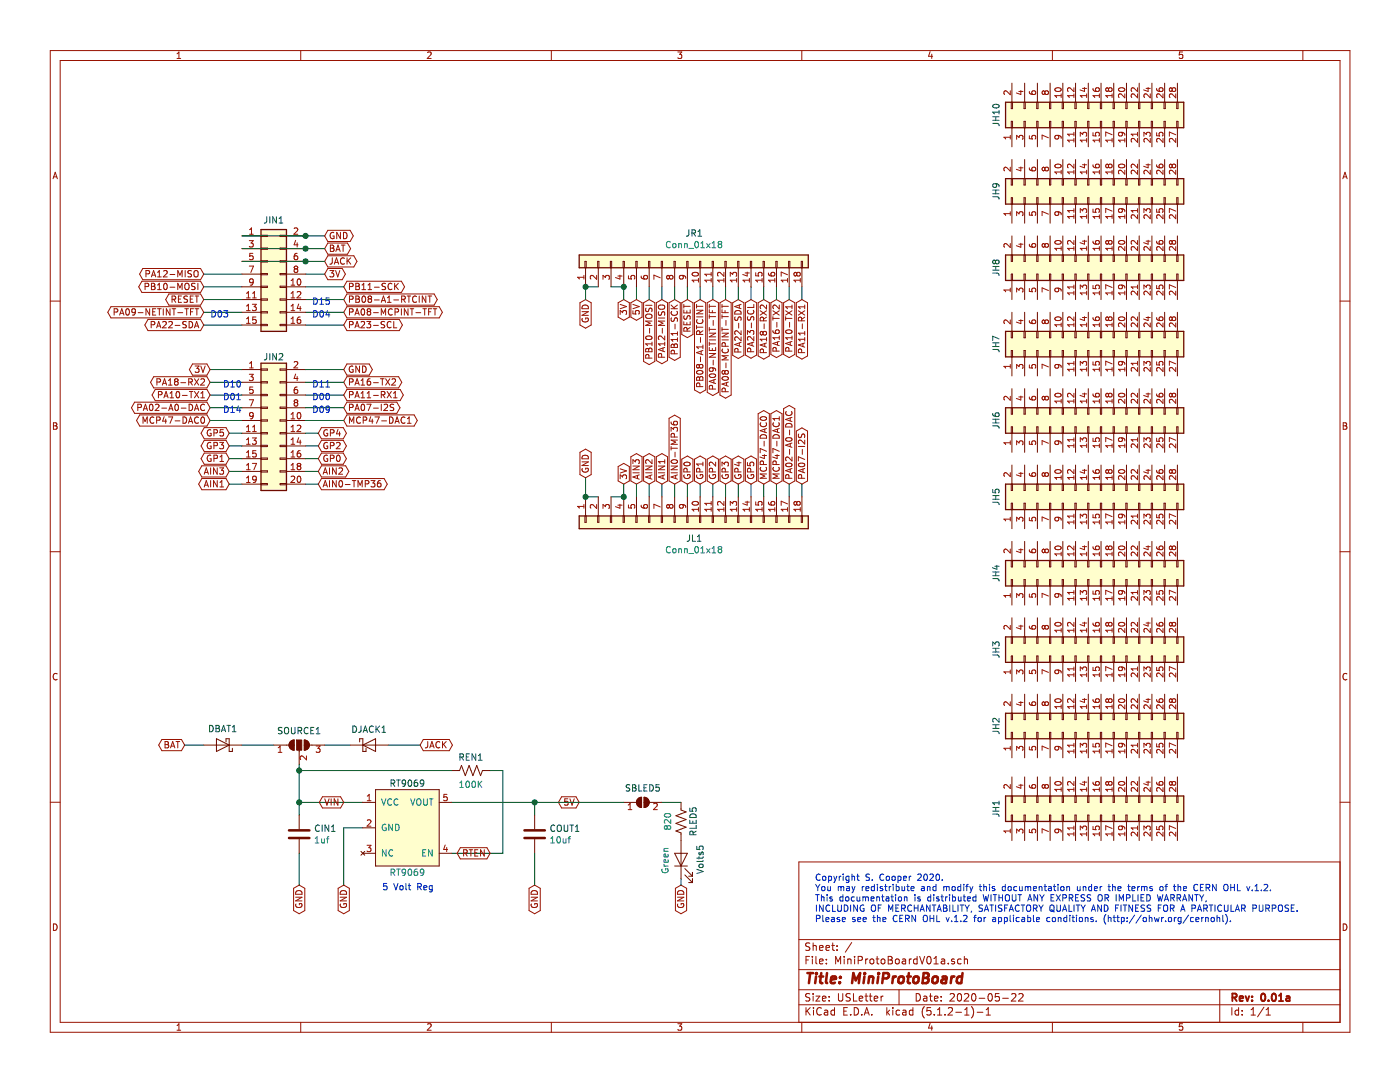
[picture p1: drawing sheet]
<svg xmlns="http://www.w3.org/2000/svg" width="279mm" height="216mm" viewBox="0 0 279 216" stroke-linecap="round" stroke-linejoin="round" font-family="sans-serif">
<g fill="#fffecd" stroke="#fffecd" stroke-width=".25">
<path d="M52.1 72.5h5.1v25.4h-5.1z" fill-rule="evenodd"/>
<path d="M52.1 45.8h5.1v20.3h-5.1z" fill-rule="evenodd"/>
<path d="M200.7 158.8h35.5v5.1h-35.5z" fill-rule="evenodd"/>
<path d="M200.7 142.3h35.5v5.1h-35.5z" fill-rule="evenodd"/>
<path d="M200.7 127.1h35.5v5.1h-35.5z" fill-rule="evenodd"/>
<path d="M200.7 111.8h35.5v5.1h-35.5z" fill-rule="evenodd"/>
<path d="M200.7 96.6h35.5v5.1h-35.5z" fill-rule="evenodd"/>
<path d="M200.7 81.4h35.5v5h-35.5z" fill-rule="evenodd"/>
<path d="M200.7 66.1h35.5v5.1h-35.5z" fill-rule="evenodd"/>
<path d="M200.7 50.9h35.5v5.1h-35.5z" fill-rule="evenodd"/>
<path d="M200.7 35.6h35.5v5.1h-35.5z" fill-rule="evenodd"/>
<path d="M200.7 20.4h35.5v5.1h-35.5z" fill-rule="evenodd"/>
<path d="M115.6 50.9h45.7v2.5h-45.7z" fill-rule="evenodd"/>
<path d="M115.6 103h45.7v2.5h-45.7z" fill-rule="evenodd"/>
</g>
<g fill="none" stroke="#6e0a00" stroke-width=".2">
<path d="M201.8 20.4h.3v1.3h-.3zM201.8 24.2h.3v1.3h-.3zM201.8 35.6h.3v1.3h-.3zM201.8 39.5h.3v1.2h-.3zM204.4 20.4h.2v1.3h-.2zM204.4 24.2h.2v1.3h-.2zM204.4 35.6h.2v1.3h-.2zM204.4 39.5h.2v1.2h-.2zM206.9 20.4h.3v1.3h-.3zM206.9 24.2h.3v1.3h-.3zM206.9 35.6h.3v1.3h-.3zM206.9 39.5h.3v1.2h-.3z"/>
<path d="M209.4 20.4h.3v1.3h-.3zM209.4 24.2h.3v1.3h-.3zM209.4 35.6h.3v1.3h-.3zM209.4 39.5h.3v1.2h-.3zM212 20.4h.2v1.3h-.2zM212 24.2h.2v1.3h-.2zM212 35.6h.2v1.3h-.2zM212 39.5h.2v1.2h-.2zM214.5 20.4h.3v1.3h-.3zM214.5 24.2h.3v1.3h-.3zM214.5 35.6h.3v1.3h-.3zM214.5 39.5h.3v1.2h-.3z"/>
<path d="M217.1 20.4h.2v1.3h-.2zM217.1 24.2h.2v1.3h-.2zM217.1 35.6h.2v1.3h-.2zM217.1 39.5h.2v1.2h-.2zM219.6 20.4h.3v1.3h-.3zM219.6 24.2h.3v1.3h-.3zM219.6 35.6h.3v1.3h-.3zM219.6 39.5h.3v1.2h-.3zM222.1 20.4h.3v1.3h-.3zM222.1 24.2h.3v1.3h-.3zM222.1 35.6h.3v1.3h-.3zM222.1 39.5h.3v1.2h-.3z"/>
<path d="M224.7 20.4h.2v1.3h-.2zM224.7 24.2h.2v1.3h-.2zM224.7 35.6h.2v1.3h-.2zM224.7 39.5h.2v1.2h-.2zM227.2 20.4h.3v1.3h-.3zM227.2 24.2h.3v1.3h-.3zM227.2 35.6h.3v1.3h-.3zM227.2 39.5h.3v1.2h-.3zM229.8 20.4h.2v1.3h-.2zM229.8 24.2h.2v1.3h-.2zM229.8 35.6h.2v1.3h-.2zM229.8 39.5h.2v1.2h-.2z"/>
<path d="M232.3 20.4h.3v1.3h-.3zM232.3 24.2h.3v1.3h-.3zM232.3 35.6h.3v1.3h-.3zM232.3 39.5h.3v1.2h-.3zM234.8 20.4h.3v1.3h-.3zM234.8 24.2h.3v1.3h-.3zM234.8 35.6h.3v1.3h-.3zM234.8 39.5h.3v1.2h-.3zM52.1 46.9h1.3v.3h-1.3zM52.1 49.5h1.3v.2h-1.3zM52.1 52h1.3v.3h-1.3zM52.1 54.6h1.3v.2h-1.3z"/>
<path d="M52.1 57.1h1.3v.3h-1.3zM52.1 59.6h1.3v.3h-1.3zM55.9 46.9h1.3v.3h-1.3zM55.9 49.5h1.3v.2h-1.3zM55.9 52h1.3v.3h-1.3zM55.9 54.6h1.3v.2h-1.3zM55.9 57.1h1.3v.3h-1.3zM55.9 59.6h1.3v.3h-1.3zM116.7 52.2h.3v1.2h-.3zM119.3 52.2h.2v1.2h-.2zM121.8 52.2h.3v1.2h-.3zM124.4 52.2h.2v1.2h-.2z"/>
<path d="M126.9 52.2h.2v1.2h-.2zM129.4 52.2h.3v1.2h-.3zM132 52.2h.2v1.2h-.2zM134.5 52.2h.3v1.2h-.3zM137.1 52.2h.2v1.2h-.2zM139.6 52.2h.2v1.2h-.2zM142.1 52.2h.3v1.2h-.3zM144.7 52.2h.2v1.2h-.2zM147.2 52.2h.3v1.2h-.3zM149.8 52.2h.2v1.2h-.2zM152.3 52.2h.2v1.2h-.2zM154.8 52.2h.3v1.2h-.3z"/>
<path d="M157.4 52.2h.2v1.2h-.2zM159.9 52.2h.3v1.2h-.3zM201.8 50.9h.3v1.3h-.3zM201.8 54.7h.3v1.3h-.3zM204.4 50.9h.2v1.3h-.2zM204.4 54.7h.2v1.3h-.2zM206.9 50.9h.3v1.3h-.3zM206.9 54.7h.3v1.3h-.3zM209.4 50.9h.3v1.3h-.3zM209.4 54.7h.3v1.3h-.3zM212 50.9h.2v1.3h-.2zM212 54.7h.2v1.3h-.2z"/>
<path d="M214.5 50.9h.3v1.3h-.3zM214.5 54.7h.3v1.3h-.3zM217.1 50.9h.2v1.3h-.2zM217.1 54.7h.2v1.3h-.2zM219.6 50.9h.3v1.3h-.3zM219.6 54.7h.3v1.3h-.3zM222.1 50.9h.3v1.3h-.3zM222.1 54.7h.3v1.3h-.3zM224.7 50.9h.2v1.3h-.2zM224.7 54.7h.2v1.3h-.2zM227.2 50.9h.3v1.3h-.3zM227.2 54.7h.3v1.3h-.3z"/>
<path d="M229.8 50.9h.2v1.3h-.2zM229.8 54.7h.2v1.3h-.2zM232.3 50.9h.3v1.3h-.3zM232.3 54.7h.3v1.3h-.3zM234.8 50.9h.3v1.3h-.3zM234.8 54.7h.3v1.3h-.3zM52.1 62.2h1.3v.2h-1.3zM52.1 64.7h1.3v.3h-1.3zM52.1 73.6h1.3v.3h-1.3zM52.1 76.2h1.3v.2h-1.3zM52.1 78.7h1.3v.3h-1.3zM55.9 78.7h1.3v.3h-1.3z"/>
<path d="M55.9 76.2h1.3v.2h-1.3zM55.9 73.6h1.3v.3h-1.3zM55.9 62.2h1.3v.2h-1.3zM55.9 64.7h1.3v.3h-1.3zM201.8 66.1h.3v1.3h-.3zM201.8 69.9h.3v1.3h-.3zM204.4 66.1h.2v1.3h-.2zM204.4 69.9h.2v1.3h-.2zM206.9 66.1h.3v1.3h-.3zM206.9 69.9h.3v1.3h-.3zM209.4 66.1h.3v1.3h-.3zM209.4 69.9h.3v1.3h-.3z"/>
<path d="M212 66.1h.2v1.3h-.2zM212 69.9h.2v1.3h-.2zM214.5 66.1h.3v1.3h-.3zM214.5 69.9h.3v1.3h-.3zM217.1 66.1h.2v1.3h-.2zM217.1 69.9h.2v1.3h-.2zM219.6 66.1h.3v1.3h-.3zM219.6 69.9h.3v1.3h-.3zM222.1 66.1h.3v1.3h-.3zM222.1 69.9h.3v1.3h-.3zM224.7 66.1h.2v1.3h-.2zM224.7 69.9h.2v1.3h-.2z"/>
<path d="M227.2 66.1h.3v1.3h-.3zM227.2 69.9h.3v1.3h-.3zM229.8 66.1h.2v1.3h-.2zM229.8 69.9h.2v1.3h-.2zM232.3 66.1h.3v1.3h-.3zM232.3 69.9h.3v1.3h-.3zM234.8 66.1h.3v1.3h-.3zM234.8 69.9h.3v1.3h-.3zM52.1 81.2h1.3v.3h-1.3zM52.1 83.8h1.3v.2h-1.3zM52.1 86.3h1.3v.3h-1.3zM52.1 88.9h1.3v.2h-1.3z"/>
<path d="M52.1 91.4h1.3v.3h-1.3zM52.1 93.9h1.3v.3h-1.3zM52.1 96.5h1.3v.2h-1.3zM55.9 96.5h1.3v.2h-1.3zM55.9 93.9h1.3v.3h-1.3zM55.9 91.4h1.3v.3h-1.3zM55.9 88.9h1.3v.2h-1.3zM55.9 86.3h1.3v.3h-1.3zM55.9 83.8h1.3v.2h-1.3zM55.9 81.2h1.3v.3h-1.3zM201.8 81.4h.3v1.2h-.3zM201.8 85.2h.3v1.2h-.3z"/>
<path d="M201.8 96.6h.3v1.3h-.3zM204.4 81.4h.2v1.2h-.2zM204.4 85.2h.2v1.2h-.2zM204.4 96.6h.2v1.3h-.2zM206.9 81.4h.3v1.2h-.3zM206.9 85.2h.3v1.2h-.3zM206.9 96.6h.3v1.3h-.3zM209.4 81.4h.3v1.2h-.3zM209.4 85.2h.3v1.2h-.3zM209.4 96.6h.3v1.3h-.3zM212 81.4h.2v1.2h-.2zM212 85.2h.2v1.2h-.2z"/>
<path d="M212 96.6h.2v1.3h-.2zM214.5 81.4h.3v1.2h-.3zM214.5 85.2h.3v1.2h-.3zM214.5 96.6h.3v1.3h-.3zM217.1 81.4h.2v1.2h-.2zM217.1 85.2h.2v1.2h-.2zM217.1 96.6h.2v1.3h-.2zM219.6 81.4h.3v1.2h-.3zM219.6 85.2h.3v1.2h-.3zM219.6 96.6h.3v1.3h-.3zM222.1 81.4h.3v1.2h-.3zM222.1 85.2h.3v1.2h-.3z"/>
<path d="M222.1 96.6h.3v1.3h-.3zM224.7 81.4h.2v1.2h-.2zM224.7 85.2h.2v1.2h-.2zM224.7 96.6h.2v1.3h-.2zM227.2 81.4h.3v1.2h-.3zM227.2 85.2h.3v1.2h-.3zM227.2 96.6h.3v1.3h-.3zM229.8 81.4h.2v1.2h-.2zM229.8 85.2h.2v1.2h-.2zM229.8 96.6h.2v1.3h-.2zM232.3 81.4h.3v1.2h-.3zM232.3 85.2h.3v1.2h-.3z"/>
<path d="M232.3 96.6h.3v1.3h-.3zM234.8 81.4h.3v1.2h-.3zM234.8 85.2h.3v1.2h-.3zM234.8 96.6h.3v1.3h-.3zM116.7 103h.3v1.2h-.3zM119.3 103h.2v1.2h-.2zM121.8 103h.3v1.2h-.3zM124.4 103h.2v1.2h-.2zM126.9 103h.2v1.2h-.2zM129.4 103h.3v1.2h-.3zM132 103h.2v1.2h-.2zM134.5 103h.3v1.2h-.3z"/>
<path d="M137.1 103h.2v1.2h-.2zM139.6 103h.2v1.2h-.2zM142.1 103h.3v1.2h-.3zM144.7 103h.2v1.2h-.2zM147.2 103h.3v1.2h-.3zM149.8 103h.2v1.2h-.2zM152.3 103h.2v1.2h-.2zM154.8 103h.3v1.2h-.3zM157.4 103h.2v1.2h-.2zM159.9 103h.3v1.2h-.3zM201.8 100.4h.3v1.3h-.3zM201.8 111.8h.3v1.3h-.3z"/>
<path d="M201.8 115.7h.3v1.2h-.3zM204.4 100.4h.2v1.3h-.2zM204.4 111.8h.2v1.3h-.2zM204.4 115.7h.2v1.2h-.2zM206.9 100.4h.3v1.3h-.3zM206.9 111.8h.3v1.3h-.3zM206.9 115.7h.3v1.2h-.3zM209.4 100.4h.3v1.3h-.3zM209.4 111.8h.3v1.3h-.3zM209.4 115.7h.3v1.2h-.3zM212 100.4h.2v1.3h-.2zM212 111.8h.2v1.3h-.2z"/>
<path d="M212 115.7h.2v1.2h-.2zM214.5 100.4h.3v1.3h-.3zM214.5 111.8h.3v1.3h-.3zM214.5 115.7h.3v1.2h-.3zM217.1 100.4h.2v1.3h-.2zM217.1 111.8h.2v1.3h-.2zM217.1 115.7h.2v1.2h-.2zM219.6 100.4h.3v1.3h-.3zM219.6 111.8h.3v1.3h-.3zM219.6 115.7h.3v1.2h-.3zM222.1 100.4h.3v1.3h-.3zM222.1 111.8h.3v1.3h-.3z"/>
<path d="M222.1 115.7h.3v1.2h-.3zM224.7 100.4h.2v1.3h-.2zM224.7 111.8h.2v1.3h-.2zM224.7 115.7h.2v1.2h-.2zM227.2 100.4h.3v1.3h-.3zM227.2 111.8h.3v1.3h-.3zM227.2 115.7h.3v1.2h-.3zM229.8 100.4h.2v1.3h-.2zM229.8 111.8h.2v1.3h-.2zM229.8 115.7h.2v1.2h-.2zM232.3 100.4h.3v1.3h-.3zM232.3 111.8h.3v1.3h-.3z"/>
<path d="M232.3 115.7h.3v1.2h-.3zM234.8 100.4h.3v1.3h-.3zM234.8 111.8h.3v1.3h-.3zM234.8 115.7h.3v1.2h-.3zM201.8 127.1h.3v1.3h-.3zM201.8 130.9h.3v1.3h-.3zM204.4 127.1h.2v1.3h-.2zM204.4 130.9h.2v1.3h-.2zM206.9 127.1h.3v1.3h-.3zM206.9 130.9h.3v1.3h-.3zM209.4 127.1h.3v1.3h-.3zM209.4 130.9h.3v1.3h-.3z"/>
<path d="M212 127.1h.2v1.3h-.2zM212 130.9h.2v1.3h-.2zM214.5 127.1h.3v1.3h-.3zM214.5 130.9h.3v1.3h-.3zM217.1 127.1h.2v1.3h-.2zM217.1 130.9h.2v1.3h-.2zM219.6 127.1h.3v1.3h-.3zM219.6 130.9h.3v1.3h-.3zM222.1 127.1h.3v1.3h-.3zM222.1 130.9h.3v1.3h-.3zM224.7 127.1h.2v1.3h-.2zM224.7 130.9h.2v1.3h-.2z"/>
<path d="M227.2 127.1h.3v1.3h-.3zM227.2 130.9h.3v1.3h-.3zM229.8 127.1h.2v1.3h-.2zM229.8 130.9h.2v1.3h-.2zM232.3 127.1h.3v1.3h-.3zM232.3 130.9h.3v1.3h-.3zM234.8 127.1h.3v1.3h-.3zM234.8 130.9h.3v1.3h-.3zM43.2 148.7h2.5M43.2 147.4l2.5 1.3-2.5 1.2zM45.1 148v-.6h.6v2.5h.7v-.6M57.2 148.7h.5"/>
<path d="M58 148l.7-.3v2a1.02 1.02 0 0 1-.9-.6 1.02 1.02 0 0 1 .2-1.1zM59.7 149.7v.2M60.7 147.7a1.02 1.02 0 0 1 1 1 1.02 1.02 0 0 1-1 1zM61.7 148.7h.6M71.8 148v-.6h.6v2.5h.6v-.6M72.4 148.7h2.6M72.4 148.7l2.6-1.3v2.5zM75 157.6h12.7v15.2h-12.7zM91.5 153.8h.2l.4-1.1 .8 2.1 .7-2.1 .8 2.1 .7-2.1 .8 2.1 .4-1h.2M127.3 159.4l.7-.3v2a1.02 1.02 0 0 1-.9-.6 1.02 1.02 0 0 1 .2-1.1zM128.5 159.1a1.02 1.02 0 0 1 1.1 1 1.02 1.02 0 0 1-1.1 1zM201.8 146.1h.3v1.3h-.3z"/>
<path d="M201.8 142.3h.3v1.3h-.3zM201.8 158.8h.3v1.3h-.3zM204.4 146.1h.2v1.3h-.2zM204.4 142.3h.2v1.3h-.2zM204.4 158.8h.2v1.3h-.2zM206.9 146.1h.3v1.3h-.3zM206.9 142.3h.3v1.3h-.3zM206.9 158.8h.3v1.3h-.3zM209.4 146.1h.3v1.3h-.3zM209.4 142.3h.3v1.3h-.3zM209.4 158.8h.3v1.3h-.3zM212 146.1h.2v1.3h-.2z"/>
<path d="M212 142.3h.2v1.3h-.2zM212 158.8h.2v1.3h-.2zM214.5 146.1h.3v1.3h-.3zM214.5 142.3h.3v1.3h-.3zM214.5 158.8h.3v1.3h-.3zM217.1 146.1h.2v1.3h-.2zM217.1 142.3h.2v1.3h-.2zM217.1 158.8h.2v1.3h-.2zM219.6 146.1h.3v1.3h-.3zM219.6 142.3h.3v1.3h-.3zM219.6 158.8h.3v1.3h-.3zM222.1 146.1h.3v1.3h-.3z"/>
<path d="M222.1 142.3h.3v1.3h-.3zM222.1 158.8h.3v1.3h-.3zM224.7 146.1h.2v1.3h-.2zM224.7 142.3h.2v1.3h-.2zM224.7 158.8h.2v1.3h-.2zM227.2 146.1h.3v1.3h-.3zM227.2 142.3h.3v1.3h-.3zM227.2 158.8h.3v1.3h-.3zM229.8 146.1h.2v1.3h-.2zM229.8 142.3h.2v1.3h-.2zM229.8 158.8h.2v1.3h-.2zM232.3 146.1h.3v1.3h-.3z"/>
<path d="M232.3 142.3h.3v1.3h-.3zM232.3 158.8h.3v1.3h-.3zM234.8 146.1h.3v1.3h-.3zM234.8 142.3h.3v1.3h-.3zM234.8 158.8h.3v1.3h-.3zM134.6 172.8h2.6M134.6 170.3h2.6l-1.3 2.5zM135.9 161.4v.2l1 .4-2 .8 2 .7-2 .8 2 .8-2 .7 1 .4v.3M135.9 170.3v2.5M136.7 174.6l1.5 1.5M136.7 173.3l1.5 1.5M137.4 176.1h.8"/>
<path d="M137.4 174.8h.8M138.2 174.1v.7M138.2 175.3v.8M201.8 162.6h.3v1.3h-.3zM204.4 162.6h.2v1.3h-.2zM206.9 162.6h.3v1.3h-.3zM209.4 162.6h.3v1.3h-.3zM212 162.6h.2v1.3h-.2zM214.5 162.6h.3v1.3h-.3zM217.1 162.6h.2v1.3h-.2zM219.6 162.6h.3v1.3h-.3zM222.1 162.6h.3v1.3h-.3z"/>
<path d="M224.7 162.6h.2v1.3h-.2zM227.2 162.6h.3v1.3h-.3zM229.8 162.6h.2v1.3h-.2zM232.3 162.6h.3v1.3h-.3zM234.8 162.6h.3v1.3h-.3z"/>
</g>
<g fill="none" stroke="#6e0a00" stroke-width=".25">
<path d="M200.7 20.4h35.5v5.1h-35.5zM200.7 35.6h35.5v5.1h-35.5zM52.1 45.8h5.1v20.3h-5.1zM115.6 50.9h45.7v2.5h-45.7zM200.7 50.9h35.5v5.1h-35.5zM52.1 72.5h5.1v25.4h-5.1zM200.7 66.1h35.5v5.1h-35.5zM200.7 81.4h35.5v5h-35.5zM200.7 96.6h35.5v5.1h-35.5zM115.6 103h45.7v2.5h-45.7zM200.7 111.8h35.5v5.1h-35.5zM200.7 127.1h35.5v5.1h-35.5z"/>
<path d="M200.7 142.3h35.5v5.1h-35.5zM200.7 158.8h35.5v5.1h-35.5z"/>
</g>
<g fill="none" stroke="#6c0900" stroke-width=".2">
<path d="M202 16.6v3.8M204.5 16.6v3.8M207 16.6v3.8M209.6 16.6v3.8M212.1 16.6v3.8M214.7 16.6v3.8M217.2 16.6v3.8M219.7 16.6v3.8M222.3 16.6v3.8M224.8 16.6v3.8M227.4 16.6v3.8M229.9 16.6v3.8"/>
<path d="M232.4 16.6v3.8M235 16.6v3.8M202 25.5v3.8M202 31.8v3.8M204.5 25.5v3.8M204.5 31.8v3.8M207 25.5v3.8M207 31.8v3.8M209.6 25.5v3.8M209.6 31.8v3.8M212.1 25.5v3.8M212.1 31.8v3.8"/>
<path d="M214.7 25.5v3.8M214.7 31.8v3.8M217.2 25.5v3.8M217.2 31.8v3.8M219.7 25.5v3.8M219.7 31.8v3.8M222.3 25.5v3.8M222.3 31.8v3.8M224.8 25.5v3.8M224.8 31.8v3.8M227.4 25.5v3.8M227.4 31.8v3.8"/>
<path d="M229.9 25.5v3.8M229.9 31.8v3.8M232.4 25.5v3.8M232.4 31.8v3.8M235 25.5v3.8M235 31.8v3.8M48.3 47.1h3.8M48.3 57.2h3.8M48.3 59.8h3.8M48.3 49.6h3.8M48.3 52.2h3.8M48.3 54.7h3.8"/>
<path d="M57.2 47.1h3.8M57.2 57.2h3.8M57.2 59.8h3.8M57.2 49.6h3.8M57.2 52.2h3.8M57.2 54.7h3.8M116.9 53.4v3.8M119.4 53.4v3.8M121.9 53.4v3.8M124.5 53.4v3.8M127 53.4v3.8M129.6 53.4v3.8"/>
<path d="M132.1 53.4v3.8M134.6 53.4v3.8M137.2 53.4v3.8M139.7 53.4v3.8M142.3 53.4v3.8M144.8 53.4v3.8M147.3 53.4v3.8M149.9 53.4v3.8M152.4 53.4v3.8M155 53.4v3.8M157.5 53.4v3.8M160 53.4v3.8"/>
<path d="M202 40.7v3.8M202 47.1v3.8M202 56v3.8M204.5 40.7v3.8M204.5 47.1v3.8M204.5 56v3.8M207 40.7v3.8M207 47.1v3.8M207 56v3.8M209.6 40.7v3.8M209.6 47.1v3.8M209.6 56v3.8"/>
<path d="M212.1 40.7v3.8M212.1 47.1v3.8M212.1 56v3.8M214.7 40.7v3.8M214.7 47.1v3.8M214.7 56v3.8M217.2 40.7v3.8M217.2 47.1v3.8M217.2 56v3.8M219.7 40.7v3.8M219.7 47.1v3.8M219.7 56v3.8"/>
<path d="M222.3 40.7v3.8M222.3 47.1v3.8M222.3 56v3.8M224.8 40.7v3.8M224.8 47.1v3.8M224.8 56v3.8M227.4 40.7v3.8M227.4 47.1v3.8M227.4 56v3.8M229.9 40.7v3.8M229.9 47.1v3.8M229.9 56v3.8"/>
<path d="M232.4 40.7v3.8M232.4 47.1v3.8M232.4 56v3.8M235 40.7v3.8M235 47.1v3.8M235 56v3.8M48.3 73.7h3.8M48.3 76.3h3.8M48.3 78.8h3.8M48.3 62.3h3.8M48.3 64.9h3.8M57.2 73.7h3.8"/>
<path d="M57.2 76.3h3.8M57.2 78.8h3.8M57.2 62.3h3.8M57.2 64.9h3.8M202 62.3v3.8M202 71.2v3.8M202 77.6v3.8M204.5 62.3v3.8M204.5 71.2v3.8M204.5 77.6v3.8M207 62.3v3.8M207 71.2v3.8"/>
<path d="M207 77.6v3.8M209.6 62.3v3.8M209.6 71.2v3.8M209.6 77.6v3.8M212.1 62.3v3.8M212.1 71.2v3.8M212.1 77.6v3.8M214.7 62.3v3.8M214.7 71.2v3.8M214.7 77.6v3.8M217.2 62.3v3.8M217.2 71.2v3.8"/>
<path d="M217.2 77.6v3.8M219.7 62.3v3.8M219.7 71.2v3.8M219.7 77.6v3.8M222.3 62.3v3.8M222.3 71.2v3.8M222.3 77.6v3.8M224.8 62.3v3.8M224.8 71.2v3.8M224.8 77.6v3.8M227.4 62.3v3.8M227.4 71.2v3.8"/>
<path d="M227.4 77.6v3.8M229.9 62.3v3.8M229.9 71.2v3.8M229.9 77.6v3.8M232.4 62.3v3.8M232.4 71.2v3.8M232.4 77.6v3.8M235 62.3v3.8M235 71.2v3.8M235 77.6v3.8M48.3 83.9h3.8M48.3 86.4h3.8"/>
<path d="M48.3 89h3.8M48.3 91.5h3.8M48.3 94.1h3.8M48.3 96.6h3.8M48.3 81.4h3.8M57.2 83.9h3.8M57.2 86.4h3.8M57.2 89h3.8M57.2 91.5h3.8M57.2 94.1h3.8M57.2 96.6h3.8M57.2 81.4h3.8"/>
<path d="M116.9 99.1v3.9M119.4 99.1v3.9M121.9 99.1v3.9M124.5 99.1v3.9M127 99.1v3.9M129.6 99.1v3.9M132.1 99.1v3.9M134.6 99.1v3.9M137.2 99.1v3.9M139.7 99.1v3.9M142.3 99.1v3.9M144.8 99.1v3.9"/>
<path d="M147.3 99.1v3.9M149.9 99.1v3.9M152.4 99.1v3.9M155 99.1v3.9M157.5 99.1v3.9M160 99.1v3.9M202 86.4v3.9M202 92.8v3.8M204.5 86.4v3.9M204.5 92.8v3.8M207 86.4v3.9M207 92.8v3.8"/>
<path d="M209.6 86.4v3.9M209.6 92.8v3.8M212.1 86.4v3.9M212.1 92.8v3.8M214.7 86.4v3.9M214.7 92.8v3.8M217.2 86.4v3.9M217.2 92.8v3.8M219.7 86.4v3.9M219.7 92.8v3.8M222.3 86.4v3.9M222.3 92.8v3.8"/>
<path d="M224.8 86.4v3.9M224.8 92.8v3.8M227.4 86.4v3.9M227.4 92.8v3.8M229.9 86.4v3.9M229.9 92.8v3.8M232.4 86.4v3.9M232.4 92.8v3.8M235 86.4v3.9M235 92.8v3.8M202 101.7v3.8M202 108v3.8"/>
<path d="M202 116.9v3.8M204.5 101.7v3.8M204.5 108v3.8M204.5 116.9v3.8M207 101.7v3.8M207 108v3.8M207 116.9v3.8M209.6 101.7v3.8M209.6 108v3.8M209.6 116.9v3.8M212.1 101.7v3.8M212.1 108v3.8"/>
<path d="M212.1 116.9v3.8M214.7 101.7v3.8M214.7 108v3.8M214.7 116.9v3.8M217.2 101.7v3.8M217.2 108v3.8M217.2 116.9v3.8M219.7 101.7v3.8M219.7 108v3.8M219.7 116.9v3.8M222.3 101.7v3.8M222.3 108v3.8"/>
<path d="M222.3 116.9v3.8M224.8 101.7v3.8M224.8 108v3.8M224.8 116.9v3.8M227.4 101.7v3.8M227.4 108v3.8M227.4 116.9v3.8M229.9 101.7v3.8M229.9 108v3.8M229.9 116.9v3.8M232.4 101.7v3.8M232.4 108v3.8"/>
<path d="M232.4 116.9v3.8M235 101.7v3.8M235 108v3.8M235 116.9v3.8M202 123.3v3.8M202 132.2v3.8M202 138.5v3.8M204.5 123.3v3.8M204.5 132.2v3.8M204.5 138.5v3.8M207 123.3v3.8M207 132.2v3.8"/>
<path d="M207 138.5v3.8M209.6 123.3v3.8M209.6 132.2v3.8M209.6 138.5v3.8M212.1 123.3v3.8M212.1 132.2v3.8M212.1 138.5v3.8M214.7 123.3v3.8M214.7 132.2v3.8M214.7 138.5v3.8M217.2 123.3v3.8M217.2 132.2v3.8"/>
<path d="M217.2 138.5v3.8M219.7 123.3v3.8M219.7 132.2v3.8M219.7 138.5v3.8M222.3 123.3v3.8M222.3 132.2v3.8M222.3 138.5v3.8M224.8 123.3v3.8M224.8 132.2v3.8M224.8 138.5v3.8M227.4 123.3v3.8M227.4 132.2v3.8"/>
<path d="M227.4 138.5v3.8M229.9 123.3v3.8M229.9 132.2v3.8M229.9 138.5v3.8M232.4 123.3v3.8M232.4 132.2v3.8M232.4 138.5v3.8M235 123.3v3.8M235 132.2v3.8M235 138.5v3.8M40.7 148.7h2.5M45.7 148.7h2.6"/>
<path d="M54.6 148.7h2.6M59.7 149.9v2.6M62.3 148.7h2.5M69.9 148.7h2.5M75 148.7h2.5M90.2 153.8h1.3M96.5 153.8h1.3M202 147.4v3.8M202 155v3.8M204.5 147.4v3.8M204.5 155v3.8M207 147.4v3.8"/>
<path d="M207 155v3.8M209.6 147.4v3.8M209.6 155v3.8M212.1 147.4v3.8M212.1 155v3.8M214.7 147.4v3.8M214.7 155v3.8M217.2 147.4v3.8M217.2 155v3.8M219.7 147.4v3.8M219.7 155v3.8M222.3 147.4v3.8"/>
<path d="M222.3 155v3.8M224.8 147.4v3.8M224.8 155v3.8M227.4 147.4v3.8M227.4 155v3.8M229.9 147.4v3.8M229.9 155v3.8M232.4 147.4v3.8M232.4 155v3.8M235 147.4v3.8M235 155v3.8M59.7 162.6v2.8"/>
<path d="M59.7 167.5v2.8M72 169.9l.8 .7M72.4 160.1h2.6M72.4 165.2h2.6M72.4 170.3h2.6M72.8 169.9l-.8 .7M87.7 160.1h2.5M87.7 170.3h2.5M106.7 162.6v2.8M106.7 167.5v2.8M124.5 160.1h2.5M129.6 160.1h2.5"/>
<path d="M135.9 160.1v1.3M135.9 166.5v3.8M135.9 172.8v2.5M202 163.9v3.8M204.5 163.9v3.8M207 163.9v3.8M209.6 163.9v3.8M212.1 163.9v3.8M214.7 163.9v3.8M217.2 163.9v3.8M219.7 163.9v3.8M222.3 163.9v3.8"/>
<path d="M224.8 163.9v3.8M227.4 163.9v3.8M229.9 163.9v3.8M232.4 163.9v3.8M235 163.9v3.8"/>
</g>
<g fill="none" stroke="#981200" stroke-width=".2">
<path d="M10 10.1h259.4v195.9h-259.4zM12 12.1h255.4v191.9h-255.4zM35.3 11.7h.8M35.3 10.7l.4-.3v1.3M60 10.1v2M85.3 10.5l.5-.1 .3 .3-.8 1h.8M110 10.1v2M135.3 10.4h.8l-.5 .5 .4 .1v.5l-.2 .2-.5-.2M160 10.1v2M185.6 10.3l-.3 .9h.8M185.9 10.8v.9M201.6 18.1v.8l-.9-.8-.3 .3 .1 .5"/>
<path d="M203.3 18.2h.9M203.7 18.1v.8l-.9-.3M205.4 18.2l.2 .5 .4 .2 .7-.2v-.5l-.2-.1-.5 .1-.1 .4 .3 .3M208.5 18.4l-.2-.3-.3 .3v.2l.2 .3 .3-.3M208.5 18.4v.2M208.5 18.4l.3-.3h.2l.2 .3v.3l-.2 .2h-.2l-.3-.3M210 10.1v2M210.6 17.6a.61 .61 0 0 1 .7-.2 .61 .61 0 0 1 .4 .7 .76 .76 0 0 1-1.2-.3zM211.8 18.7v.8M211.8 19.1h-1.3l.4 .4M214.3 17.5v.8l-.9-.8-.3 .3 .1 .4M214.3 18.7v.8"/>
<path d="M214.3 19.1h-1.2l.3 .4M216 17.6h.9M216.4 17.5v.7l-.9-.3M216.9 18.7v.8M216.9 19.1h-1.3l.3 .4M218.1 17.6l.2 .5 .4 .1h.6l.1-.6-.2-.1-.5 .1-.1 .4 .3 .2M219.4 18.7v.8M219.4 19.1h-1.3l.4 .4M221.2 17.8l-.2-.3-.3 .3 .1 .4h.3l.1-.2M221.2 17.8l.3-.3h.2l.2 .3v.3l-.2 .1h-.4l-.1-.2M221.2 17.8v.2M221.9 18.7v.8"/>
<path d="M221.9 19.1h-1.2l.3 .4M223.3 17.6a.61 .61 0 0 1 .7-.2 .61 .61 0 0 1 .4 .7 .76 .76 0 0 1-1.2-.3zM224.5 18.7v.8l-.9-.8-.4 .3 .1 .5M227 17.5v.8l-.9-.8-.3 .3 .1 .4M227 18.7v.8l-.9-.8-.3 .3 .1 .5M228.7 17.6h.9M229.1 17.5v.7l-.9-.3M229.6 18.7v.8l-1-.8-.3 .3 .1 .5M230.8 17.6l.2 .5 .4 .1h.6l.1-.6-.2-.1-.5 .1-.1 .4 .3 .2M232.1 18.7v.8l-.9-.8-.4 .3 .2 .5M233.9 17.8l-.2-.3-.3 .3 .1 .4h.3l.1-.2M233.9 17.8l.3-.3h.2l.2 .3v.3l-.2 .1h-.4l-.1-.2"/>
<path d="M233.9 17.8v.2M234.6 18.7v.8l-.9-.8-.3 .3 .1 .5M236 10.4h-.6l-.1 .6 .2-.1h.5v.6l-.2 .2-.5-.2M260 10.1v2M10.6 35.7l.4-1.3 .5 1.3M10.7 35.3h.6M201.6 33.4v.7l-.9-.7-.3 .2 .1 .5M201.6 27v.7M201.6 27.4h-1.2l.3 .3M202.9 27.8v-.8l.5 .4 .1-.3 .4-.1 .3 .3-.2 .5M203.3 33.5h.9M203.7 33.3v.8l-.9-.3"/>
<path d="M205.4 27.1v.6h.6l-.1-.4 .3-.3h.3l.2 .3-.1 .4M205.4 33.5l.2 .4 .4 .2 .7-.1v-.5l-.2-.1-.5 .1-.1 .3 .3 .3M208.5 33.6l.3-.2h.2l.2 .2v.4l-.2 .1h-.2l-.3-.3M208.5 33.6l-.2-.2-.3 .2v.2l.2 .3 .3-.3M208.5 33.6v.2M209.2 27.5l-1.2-.5v.8M210.6 32.9a.61 .61 0 0 1 .7-.2 .61 .61 0 0 1 .4 .6 .76 .76 0 0 1-1.2-.2zM211.1 27l.2 .3-.1 .3-.1 .1h-.5l-.1-.4 .3-.3 .9 .2 .1 .4M211.8 34v.7M211.8 34.3h-1.3l.4 .4M214.3 32.7v.8l-.9-.8-.3 .3 .1 .5M214.3 26.4v.7"/>
<path d="M214.3 27.6v.8M214.3 34v.7M214.3 34.3h-1.2l.3 .4M214.3 28h-1.2l.3 .4M214.3 26.8h-1.2l.3 .3M215.6 27.2v-.8l.5 .4 .1-.3 .4-.1 .3 .3-.2 .5M216 32.9h.9M216.4 32.7v.8l-.9-.3M216.9 27.6v.8M216.9 34v.7M216.9 34.3h-1.3l.3 .4M216.9 28h-1.3l.3 .4"/>
<path d="M218.1 26.5v.6h.6l-.1-.4 .3-.3h.3l.2 .3-.1 .4M218.1 32.9l.2 .4 .4 .2 .6-.1 .1-.5-.2-.2-.5 .2-.1 .3 .3 .3M219.4 27.6v.8M219.4 34v.7M219.4 34.3h-1.3l.4 .4M219.4 28h-1.3l.4 .4M221.2 33l-.2-.3-.3 .3 .1 .4h.3l.1-.2M221.2 33l.3-.3h.2l.2 .3v.4l-.2 .1-.4-.1-.1-.2M221.2 33v.2M221.9 27.6v.8M221.9 34v.7M221.9 26.9l-1.2-.6v.9"/>
<path d="M221.9 34.3h-1.2l.3 .4M221.9 28h-1.2l.3 .4M223.3 32.9a.61 .61 0 0 1 .7-.2 .61 .61 0 0 1 .4 .6 .76 .76 0 0 1-1.2-.2zM223.8 26.4l.2 .3-.1 .3-.1 .1-.5-.1-.1-.3 .1-.2a.84 .84 0 0 1 1.2 .3v.2M224.5 27.6v.8M224.5 34v.8l-.9-.8-.4 .2 .1 .5M224.5 28h-1.3l.4 .4M227 27.6v.8l-.9-.8-.3 .3 .1 .5M227 32.7v.8l-.9-.8-.3 .3 .1 .5M227 34v.8l-.9-.8-.3 .2 .1 .5M227 26.4v.7M227 26.8h-1.2l.3 .3"/>
<path d="M228.3 27.2v-.8l.5 .4 .1-.3 .4-.1 .3 .3-.2 .5M228.7 32.9h.9M229.1 32.7v.8l-.9-.3M229.6 27.6v.8l-1-.8-.3 .3 .1 .5M229.6 34v.8l-1-.8-.3 .2 .1 .5M230.8 26.5v.6h.6l-.1-.4 .3-.3h.3l.2 .3-.1 .4M230.8 32.9l.2 .4 .4 .2 .6-.1 .1-.5-.2-.2-.5 .2-.1 .3 .3 .3M232.1 27.6v.8l-.9-.8-.4 .3 .2 .5M232.1 34v.8l-.9-.8-.4 .2 .2 .5M233.9 33l-.2-.3-.3 .3 .1 .4h.3l.1-.2M233.9 33l.3-.3h.2l.2 .3v.4l-.2 .1-.4-.1-.1-.2M233.9 33v.2"/>
<path d="M234.6 26.9l-1.2-.6v.9M234.6 27.6v.8l-.9-.8-.3 .3 .1 .5M234.6 34v.8l-.9-.8-.3 .2 .1 .5M268 35.7l.4-1.3 .5 1.3M268.1 35.3h.6M28.3 56.1h11.7l.7 1.1-.7 1.2h-11.7l-.6-1.2zM28.5 53.6h11.5l.7 1.1-.7 1.1h-11.5l-.6-1.1zM29 57.2l.6-.1v-.4l-.6-.2v1.3M29.1 54.6l.7-.1v-.4l-.7-.1v1.3M30.2 56.5h.5l.2 .3-.2 .3 .3 .3-.2 .3-.6 .1zM30.2 55.3l.5-1.3 .4 1.3M30.2 57.1h.5"/>
<path d="M30.3 54.9h.7M31.4 55.3h.8M31.4 54.3l.4-.3v1.3M31.4 56.9l.4-.4v1.3M31.4 57.8h.8M32.7 54.1l.4-.1 .3 .3-.8 1h.8M32.8 56.7l.1-.2a.67 .67 0 0 1 .5 .7 .67 .67 0 0 1-.5 .6l-.2-.5zM33.7 58.7h6.3l.7 1.1-.7 1.1h-6.3l-.6-1.1zM33.9 54.8h1M33.9 57.3h1M34.3 59.7h.6l.2-.2-.1-.3-.7-.1v1.2M34.6 59.7l.5 .6"/>
<path d="M35.5 55.3v-1.3l.4 .9 .4-.9v1.3M35.5 57.8v-1.3l.4 .9 .4-.9v1.3M35.6 59.7h.4M36.2 59.1h-.6v1.2h.6M37 54v1.3M37 56.7l.2-.2a.47 .47 0 0 1 .5 .5v.6l-.5 .2-.3-.4zM37.4 59.1h-.4l-.3 .1v.3l.6 .3 .1 .3-.2 .2h-.5M38 59.7h.4M38.2 54.1l-.5-.1-.2 .1v.4l.6 .2 .1 .3-.2 .3-.5-.1M38.6 59.1h-.6v1.2h.6M38.8 54.2l.2-.2a.44 .44 0 0 1 .5 .4v.7l-.5 .2-.2-.2zM38.9 56.6l-.4-.1-.2 .2v.4l.6 .2v.3l-.2 .2-.5-.1"/>
<path d="M38.9 59.1h.8M39.3 59.1v1.2M39.5 56.5v1.3M49.2 58.5l.4-.3v1.2M49.2 59.4h.7M49.8 48h.7l-.4 .5 .4 .1v.5l-.2 .2-.5-.1M49.8 53.1h.8l-.5 1.3M49.8 45.8l.4-.3v1.2M49.8 46.7h.7M50.4 58.5l.4-.3v1.2M50.4 59.4h.8M50.5 50.6h-.6l-.1 .6 .5-.2 .2 .3v.3l-.2 .2-.5-.1"/>
<path d="M50.5 56.2l-.2 .2h-.4l-.1-.2 .1-.4 .4-.2 .2 .3-.1 .9-.5 .1M58.1 56l.4-.4v1.3M58.1 58.5l.4-.3v1.2M58.1 56.9h.7M58.1 59.4h.7M58.7 45.6l.5-.1 .2 .3-.8 .9h.8M58.9 53.7l-.2-.3 .2-.3h.3l.2 .2-.2 .4M58.9 53.7l-.2 .2v.2l.2 .3 .4-.1 .1-.2v-.2l-.2-.2M58.9 53.7h.3M59 48l-.3 .9h.8M59.3 58.3l.5-.1 .2 .3-.7 .9h.7M59.3 48.4v.9"/>
<path d="M59.3 50.6h-.2a.79 .79 0 0 0-.2 1.2h.4l.1-.5-.2-.3h-.3l-.2 .3M59.4 55.8l.2-.2a.67 .67 0 0 1 .5 .7 .67 .67 0 0 1-.5 .6l-.3-.5zM65.4 46h4.5l.6 1.1-.6 1.1h-4.5l-.6-1.1zM65.4 48.5h3.9l.7 1.1-.7 1.1h-3.9l-.6-1.1zM65.4 51h5.2l.6 1.2-.6 1.1h-5.2l-.6-1.1zM65.4 53.6h2.9l.6 1.1-.6 1.1h-2.9l-.6-1.1zM65.8 54h.8l-.4 .5 .3 .1 .1 .4-.2 .3-.6-.2M65.9 48.9h.5l.2 .3-.2 .3 .3 .2-.2 .4-.6 .1zM65.9 49.5h.5M66.3 51.4v1l-.2 .3h-.3M66.6 46.4a.59 .59 0 0 0-.7 .6 .59 .59 0 0 0 .7 .6l.1-.5h-.3M66.7 52.7l.5-1.3 .4 1.3"/>
<path d="M66.8 52.4h.7M67 54l.4 1.3 .4-1.3M67 50.2l.5-1.3 .4 1.3M67.2 49.8h.6M67.9 46.4v1.2l-.7-1.2v1.2M68.1 48.9h.8M68.5 48.9v1.3M68.6 46.4a.64 .64 0 0 1 .7 .6 .64 .64 0 0 1-.7 .6zM68.7 51.6a.56 .56 0 0 0-.8 .5 .56 .56 0 0 0 .8 .5M69.2 56.1h10.9l.6 1.1-.6 1.2h-10.9l-.6-1.2zM69.2 58.7h17.4l.7 1.1-.7 1.1h-17.4l-.6-1.1zM69.3 51.4v1.3"/>
<path d="M69.5 52l.5 .7M69.7 57.2l.7-.1v-.4l-.7-.2v1.3M69.7 59.7l.7-.1v-.4l-.7-.1v1.2M70 51.4l-.7 .8M71 59.1h.4l.3 .2-.3 .4 .4 .2-.2 .4h-.6zM71 56.5h.4l.3 .3-.3 .3 .4 .3-.2 .3-.6 .1zM71 57.1h.4M71 59.7h.4M72.2 57.8h.8M72.2 56.9l.4-.4v1.3M72.4 59.2l.1-.1a.67 .67 0 0 1 .5 .6 .67 .67 0 0 1-.5 .6l-.3-.4zM73.5 57.8h.7"/>
<path d="M73.5 56.9l.3-.4v1.3M73.7 59.6l-.2-.2 .2-.3 .4 .1v.3l-.2 .1M73.7 59.6l-.2 .3v.2l.2 .2h.2l.3-.2-.1-.4-.2-.1M73.7 59.6h.2M74.7 57.3h1M74.7 59.9h1M76.2 60h.6M77 56.6l-.5-.1-.2 .2-.1 .2 .1 .2 .5 .2 .2 .3-.3 .2-.5-.1M77.3 59.4l.4-.3v1.2M78.2 56.7a.6 .6 0 0 0-.8 .4 .6 .6 0 0 0 .6 .7l.2-.1M78.6 59.9h.9M78.8 56.5v1.3"/>
<path d="M78.9 57.1l.6 .7M79.5 56.5l-.7 .8M80.2 59.7h.6l.1-.2-.1-.3-.6-.1v1.2M80.5 59.7l.4 .6M81.3 59.1h.7M81.6 59.1v1.2M83.1 59.2a.56 .56 0 0 0-.7 .1 .56 .56 0 0 0 0 .7l.3 .3 .4-.1M83.7 59.1v1.2M85 59.1v1.2l-.7-1.2v1.2M85.4 59.1h.8M85.8 59.1v1.2M116.5 54.9v.8"/>
<path d="M116.5 55.3h-1.2l.3 .4M119.1 54.9v.8l-.9-.8-.4 .3 .1 .5M120.3 55.7v-.8l.5 .5 .2-.4 .4-.1 .2 .3-.1 .5M123.3 55.1h.9M123.7 54.9v.8l-.9-.3M125.4 55v.6l.6 .1-.1-.5 .3-.3h.3l.2 .3-.1 .5M128 55.1l.1 .4 .4 .2 .7-.1v-.5l-.2-.2-.5 .2-.1 .3 .3 .3M131.8 55.4l-1.3-.5v.8M133.6 55.2l.2-.3h.3l.2 .3v.4l-.2 .1h-.3l-.2-.3M133.6 55.2l-.3-.3-.3 .3v.2l.3 .3 .3-.3M133.6 55.2v.2M136.1 54.9l.3 .3-.1 .4-.2 .1-.4-.1-.1-.4 .2-.3 .9 .2 .2 .5"/>
<path d="M138.2 54.5a.61 .61 0 0 1 .8-.2 .61 .61 0 0 1 .3 .6 .76 .76 0 0 1-1.2-.3zM139.4 55.6v.7M139.4 55.9h-1.3l.4 .4M141.9 55.9h-1.2l.3 .4M141.9 54.3v.8M141.9 55.6v.7M141.9 54.7h-1.2l.3 .4M144.5 55.9h-1.3l.4 .4M144.5 54.3v.8l-.9-.8-.4 .3 .1 .5M144.5 55.6v.7M145.7 55.1v-.8l.5 .5 .2-.4 .4-.1 .2 .3-.1 .5M147 55.9h-1.3l.4 .4"/>
<path d="M147 55.6v.7M148.7 54.5h.9M149.1 54.3v.8l-.9-.3M149.6 55.9h-1.3l.3 .4M149.6 55.6v.7M150.8 54.4v.6l.6 .1-.1-.5 .3-.3h.3l.2 .3-.1 .5M152.1 55.9h-1.3l.4 .4M152.1 55.6v.7M153.4 54.5l.1 .4 .4 .2 .6-.1 .1-.5-.2-.2-.5 .2-.1 .3 .3 .3M154.6 55.9h-1.2l.3 .4M154.6 55.6v.7M157.2 55.9h-1.3l.4 .4"/>
<path d="M157.2 55.6v.7M157.2 54.8l-1.3-.5v.8M159 54.6l.2-.3h.3l.2 .3v.3l-.2 .2-.4-.1-.1-.2M159 54.6l-.3-.3-.3 .3 .2 .4h.3l.1-.2M159 54.6v.2M159.7 55.9h-1.3l.4 .4M159.7 55.6v.7M201.6 42.2v.8M201.6 48.6v.8l-.9-.8-.3 .3 .1 .4M201.6 57.5v.7M201.6 57.9h-1.2l.3 .3M201.6 42.6h-1.2l.3 .4"/>
<path d="M202.9 43v-.8l.5 .5 .1-.4 .4-.1 .3 .3-.2 .5M202.9 58.3v-.8l.5 .4 .1-.3 .4-.1 .3 .2-.2 .6M203.3 48.7h.9M203.7 48.5v.8l-.9-.3M205.4 42.3v.6l.6 .1-.1-.5 .3-.3h.3l.2 .3-.1 .5M205.4 48.7l.2 .5 .4 .1 .7-.1v-.5l-.2-.1-.5 .1-.1 .4 .3 .2M205.4 57.6v.5l.6 .1-.1-.5 .3-.2h.3l.2 .2-.1 .5M208.5 48.9l-.2-.3-.3 .3v.2l.2 .2 .3-.2M208.5 48.9v.2M208.5 48.9l.3-.3h.2l.2 .3v.3l-.2 .1h-.2l-.3-.2M209.2 42.7l-1.2-.5v.8M209.2 58l-1.2-.6v.9"/>
<path d="M210.6 48.1a.61 .61 0 0 1 .7-.2 .61 .61 0 0 1 .4 .6 .76 .76 0 0 1-1.2-.2zM211.1 42.2l.2 .3-.1 .4-.1 .1-.5-.1-.1-.4 .3-.3 .9 .2 .1 .5M211.1 57.5l.2 .2-.1 .4-.1 .1-.5-.1-.1-.4 .3-.2 .9 .2 .1 .4M211.8 49.2v.7M211.8 49.6h-1.3l.4 .3M214.3 48v.8l-.9-.8-.3 .2 .1 .5M214.3 41.6v.8M214.3 42.9v.7M214.3 49.2v.7M214.3 56.9v.7M214.3 58.1v.7M214.3 58.5h-1.2l.3 .3"/>
<path d="M214.3 57.3h-1.2l.3 .3M214.3 49.6h-1.2l.3 .3M214.3 43.2h-1.2l.3 .4M214.3 42h-1.2l.3 .4M215.6 57.7v-.8l.5 .4 .1-.3 .4-.1 .3 .2-.2 .6M215.6 42.4v-.8l.5 .5 .1-.4 .4-.1 .3 .3-.2 .5M216 48.1h.9M216.4 47.9v.8l-.9-.3M216.9 42.9v.7M216.9 49.2v.7M216.9 58.1v.7M216.9 49.6h-1.3l.3 .3"/>
<path d="M216.9 58.5h-1.3l.3 .3M216.9 43.2h-1.3l.3 .4M218.1 48.1l.2 .4 .4 .2h.6l.1-.6-.2-.1-.5 .1-.1 .4 .3 .2M218.1 41.7v.6l.6 .1-.1-.5 .3-.3h.3l.2 .3-.1 .5M218.1 57v.6h.6l-.1-.5 .3-.2h.3l.2 .2-.1 .5M219.4 42.9v.7M219.4 49.2v.7M219.4 58.1v.7M219.4 58.5h-1.3l.4 .3M219.4 49.6h-1.3l.4 .3M219.4 43.2h-1.3l.4 .4M221.2 48.2l.3-.2h.2l.2 .2v.4l-.2 .1h-.4l-.1-.2"/>
<path d="M221.2 48.2l-.2-.2-.3 .2 .1 .5h.3l.1-.2M221.2 48.2v.3M221.9 42.9v.7M221.9 49.2v.7M221.9 58.1v.7M221.9 42.1l-1.2-.5v.8M221.9 57.4l-1.2-.6v.9M221.9 49.6h-1.2l.3 .3M221.9 58.5h-1.2l.3 .3M221.9 43.2h-1.2l.3 .4M223.3 48.1a.61 .61 0 0 1 .7-.2 .61 .61 0 0 1 .4 .6 .76 .76 0 0 1-1.2-.2zM223.8 41.6l.2 .3-.1 .3-.1 .2-.5-.2-.1-.3 .1-.2a.84 .84 0 0 1 1.2 .3v.2"/>
<path d="M223.8 56.9l.2 .2-.1 .4-.1 .1-.5-.1-.1-.4 .1-.1a.84 .84 0 0 1 1.2 .3v.2M224.5 42.9v.7M224.5 49.2v.8l-.9-.8-.4 .3 .1 .4M224.5 58.1v.7M224.5 58.5h-1.3l.4 .3M224.5 43.2h-1.3l.4 .4M227 48v.8l-.9-.8-.3 .2 .1 .5M227 42.9v.7l-.9-.7-.3 .2 .1 .5M227 49.2v.8l-.9-.8-.3 .3 .1 .4M227 58.1v.8l-.9-.8-.3 .3 .1 .4M227 41.6v.8M227 56.9v.7"/>
<path d="M227 57.3h-1.2l.3 .3M227 42h-1.2l.3 .4M228.3 42.4v-.8l.5 .5 .1-.4 .4-.1 .3 .3-.2 .5M228.3 57.7v-.8l.5 .4 .1-.3 .4-.1 .3 .2-.2 .6M228.7 48.1h.9M229.1 47.9v.8l-.9-.3M229.6 42.9v.7l-1-.7-.3 .2 .1 .5M229.6 49.2v.8l-1-.8-.3 .3 .1 .4M229.6 58.1v.8l-1-.8-.3 .3 .1 .4M230.8 48.1l.2 .4 .4 .2h.6l.1-.6-.2-.1-.5 .1-.1 .4 .3 .2M230.8 41.7v.6l.6 .1-.1-.5 .3-.3h.3l.2 .3-.1 .5M230.8 57v.6h.6l-.1-.5 .3-.2h.3l.2 .2-.1 .5"/>
<path d="M232.1 42.9v.7l-.9-.7-.4 .2 .2 .5M232.1 49.2v.8l-.9-.8-.4 .3 .2 .4M232.1 58.1v.8l-.9-.8-.4 .3 .2 .4M233.9 48.2l-.2-.2-.3 .2 .1 .5h.3l.1-.2M233.9 48.2l.3-.2h.2l.2 .2v.4l-.2 .1h-.4l-.1-.2M233.9 48.2v.3M234.6 42.1l-1.2-.5v.8M234.6 42.9v.7l-.9-.7-.3 .2 .1 .5M234.6 49.2v.8l-.9-.8-.3 .3 .1 .4M234.6 57.4l-1.2-.6v.9M234.6 58.1v.8l-.9-.8-.3 .3 .1 .4M10 60.1h2"/>
<path d="M22.1 61.2h17.9l.7 1.1-.7 1.1h-17.9l-.6-1.1zM22.8 62.3l.7-.1v-.5l-.7-.1v1.3M23.9 62.9l.4-1.3 .4 1.3M24 62.5h.6M25.2 61.7l.2-.1a.67 .67 0 0 1 .4 .6 .67 .67 0 0 1-.4 .7l-.3-.5zM27 62.2l-.2 .2-.4-.1v-.6l.4-.1 .2 .3v.7l-.2 .2-.4 .1M27.6 62.4h.9M29.5 63.7h10.5l.7 1.2-.7 1.1h-10.5l-.6-1.1zM29.9 61.6v1.3l-.8-1.3v1.3M30.2 64.8h.6l.1-.2-.1-.3-.6-.2v1.3M30.5 62.2h.4M30.7 75.2h10.6l.6 1.1-.6 1.1h-10.6l-.7-1.1z"/>
<path d="M31 77.7h10.3l.6 1.1-.6 1.1h-10.3l-.7-1.1zM31.1 61.6h-.6v1.3h.6M31.3 65.4l.4-1.3 .4 1.3M31.3 76.2h.6l.2-.2-.1-.3-.7-.1v1.2M31.4 65.1h.6M31.4 61.6h.8M31.6 78.8l.6-.1 .2-.2-.1-.3-.7-.1v1.3M31.8 61.6v1.3M32.4 76.8l.4-1.2 .4 1.2M32.5 64.3l.4-.2 .3 .4-.8 .9h.8M32.5 76.5h.6M32.6 61.6v1.3"/>
<path d="M32.7 79.4l.4-1.3 .4 1.3M32.8 79h.6M33.6 76.8h.7M33.6 75.9l.4-.3v1.2M33.7 64.3l.5-.2 .2 .4-.8 .9h.8M33.9 61.6v1.3l-.7-1.3v1.3M33.9 79.4h.7M33.9 78.5l.4-.4v1.3M34.3 61.6h.8M34.7 61.6v1.3M34.9 64.9h1M35.1 76.1l-.3-.2 .3-.3h.2l.3 .2-.3 .3"/>
<path d="M35.1 76.1l-.3 .3v.2l.3 .2h.3l.2-.2v-.2l-.3-.3M35.1 76.1h.2M35.3 78.2l.1-.1a.67 .67 0 0 1 .5 .6 .67 .67 0 0 1-.5 .7l-.3-.5zM35.5 62.4h1M36.1 76.4h1M36.4 78.9h1M36.9 61.6h.7M37.2 64.2l-.5-.1-.2 .2 .1 .4 .5 .2 .1 .3-.2 .2h-.5M37.3 61.6v1.3M37.7 76.2h.6l.1-.2-.1-.3-.6-.1v1.2M37.7 64.1a.64 .64 0 0 1 .8 .7 .64 .64 0 0 1-.8 .6zM37.8 78.1h.7"/>
<path d="M38 76.2l.4 .6M38 62.2h.5M38.1 78.1v1.3M38.4 72.6h2.9l.6 1.1-.6 1.2h-2.9l-.6-1.2zM38.6 61.6h-.6v1.3M38.8 65.4l.4-1.3 .5 1.3M38.8 75.6l.9 1.2M38.8 78.1l.9 1.3M38.9 73h.8l-.4 .5 .4 .1v.6l-.2 .1-.6-.1M38.9 61.6h.8M38.9 65.1h.6M39.3 61.6v1.3"/>
<path d="M39.7 75.6l-.9 1.2M39.7 78.1l-.9 1.3M40.1 73l.4 1.3 .4-1.3M40.1 75.7l.5-.1 .2 .3-.8 .9h.8M40.1 79.4h.7M40.1 78.5l.4-.4v1.3M49.2 61.1l.4-.4v1.3M49.2 63.6l.4-.3v1.2M49.2 62h.7M49.2 64.5h.7M49.8 74.7h.7l-.4 .5 .4 .1v.4l-.2 .3-.5-.2M49.8 79.8h.8l-.5 1.2"/>
<path d="M49.8 73.4h.7M49.8 72.5l.4-.4v1.3M50.4 60.7h.8l-.5 .5 .4 .1 .1 .5-.3 .2-.5-.1M50.5 77.2h-.6l-.1 .6 .5-.1 .2 .3v.3l-.2 .2-.5-.1M51.1 63.3h-.6l-.1 .6 .5-.2 .3 .3v.3l-.3 .2-.5-.1M58.1 61.1l.4-.4v1.3M58.1 63.6l.4-.3v1.2M58.1 62h.7M58.1 64.5h.7M58.7 72.3l.5-.2 .2 .4-.8 .9h.8M59 74.6l-.3 .9h.8M59.3 75.1v.9"/>
<path d="M59.3 77.2h-.2a.79 .79 0 0 0-.2 1.3l.4-.1 .1-.4-.2-.3h-.3l-.2 .3M59.6 60.7l-.3 .9h.8M59.9 63.3l-.4 .1-.2 .4 .1 .6 .5 .1 .1-.2-.1-.5-.3-.1-.3 .3M59.9 61.1v.9M69.2 75.2h10.3l.7 1.1-.7 1.1h-10.3l-.6-1.1zM69.2 77.7h10.7l.6 1.1-.6 1.1h-10.7l-.6-1.1zM69.2 72.6h4.5l.6 1.1-.6 1.2h-4.5l-.6-1.2zM69.2 61.2h18.5l.6 1.1-.6 1.1h-18.5l-.6-1.1zM69.2 63.7h10.5l.6 1.2-.6 1.1h-10.5l-.6-1.1zM69.7 62.3l.7-.1v-.5l-.7-.1v1.3M69.7 64.8l.7-.1v-.4l-.7-.2v1.3M69.7 76.2l.7-.1v-.4l-.7-.1v1.2"/>
<path d="M69.7 78.8l.7-.1v-.5l-.7-.1v1.3M70.4 73.1a.59 .59 0 0 0-.7 .6 .59 .59 0 0 0 .7 .6l.1-.5h-.3M70.8 62.9l.5-1.3 .4 1.3M70.8 65.4l.5-1.3 .4 1.3M70.8 79.4l.5-1.3 .4 1.3M70.8 76.8l.5-1.2 .4 1.2M71 62.5h.6M71 65.1h.6M71 76.5h.6M71 79h.6M71.8 73v1.3l-.8-1.3v1.3M72.1 64.3l.4-.2 .3 .4-.8 .9h.8"/>
<path d="M72.1 76.8h.7M72.1 79.4h.7M72.1 75.9l.3-.3v1.2M72.1 78.5l.3-.4v1.3M72.2 61.7l.2-.1a.69 .69 0 0 1 .4 .6 .69 .69 0 0 1-.4 .7l-.3-.5zM72.4 73a.64 .64 0 0 1 .7 .7 .64 .64 0 0 1-.7 .6zM73.2 64.1h.8l-.4 .5 .3 .2v.5l-.1 .1-.6-.1M73.3 79.4h.7M73.3 78.5l.3-.4v1.3M73.5 62.2l-.2-.3 .2-.3 .4 .1v.3l-.1 .2M73.5 62.2l-.2 .2v.2l.2 .3h.3l.2-.3-.1-.3-.1-.1M73.5 62.2h.3"/>
<path d="M73.9 75.6h-.4a.87 .87 0 0 0 0 1.2l.4-.1v-.5l-.4-.1-.2 .2M74.5 62.4h1M74.5 64.9h1M74.5 76.4h1M74.5 78.9h1M75.9 75.6h.8M76.1 62.9v-1.3l.4 .9 .5-.9v1.3M76.1 60.3l.4-1.2 .5 1.2M76.1 78.8l.7-.1v-.5l-.7-.1v1.3M76.3 75.6v1.2M76.4 78.8l.4 .6M76.8 64.2l-.5-.1-.2 .2v.3l.6 .3 .1 .3-.3 .2h-.5"/>
<path d="M77 75.6l.8 1.2M77.3 78.1l.8 1.3M77.3 60.3h.7M77.8 75.6l-.8 1.2M78 64.3a.56 .56 0 0 0-.7 .1 .56 .56 0 0 0 0 .7l.4 .3 .3-.1M78.1 78.1l-.8 1.3M78.2 75.7l.5-.1 .2 .3-.7 .9h.7M78.3 61.7a.56 .56 0 0 0-.8 .5 .56 .56 0 0 0 .8 .5M78.5 79.4h.7M78.5 78.5l.4-.4v1.3M78.6 64.1v1.3h.6M78.8 62.3l.7-.1v-.5l-.7-.1v1.3"/>
<path d="M80.1 61.6v1.3M81.4 61.6v1.3l-.7-1.3v1.3M81.9 61.6h.7M82.2 61.6v1.3M83 62.4h1M84.4 61.6h.7M84.8 61.6v1.3M85.5 62.2h.5M86.2 61.6h-.7v1.3M86.5 61.6h.7M86.8 61.6v1.3M115.7 60.4l1.2-.6 1.1 .6v4.5l-1.1 .6-1.2-.6z"/>
<path d="M116.1 62.2h1.3l-1.3 .7h1.3M116.2 63.5a.59 .59 0 0 0 .6 .8 .59 .59 0 0 0 .6-.8h-.5v.2M116.3 61a.66 .66 0 0 1 .8-.1 .66 .66 0 0 1 .3 .7h-1.3zM123.4 60.4l1.1-.6 1.1 .6v2.9l-1.1 .6-1.1-.6zM123.8 62.7v-.7l.5 .4 .1-.4h.5l.1 .2-.1 .5M123.8 60.7l1.2 .5-1.2 .4M125.9 60.4l1.1-.6 1.1 .6v2.9l-1.1 .6-1.1-.6zM126.3 62v.6l.6 .1-.1-.2 .1-.5h.6l.1 .2-.1 .5M126.3 60.7l1.3 .5-1.3 .4M128.4 60.4l1.2-.6 1.1 .6v11.7l-1.1 .7-1.2-.7zM128.8 60.9h1.3M128.9 61.5l-.1 .5 .2 .1h.4l.2-.6h.3l.2 .2v.5"/>
<path d="M128.9 67.2a.74 .74 0 0 1 1.2 .3 .74 .74 0 0 1-1.3-.2zM128.9 69.6l.3-.1 .3 .3 .2-.3h.2l.2 .2v.5h-1.3zM129 62.7a.84 .84 0 0 1 1.1 .3l-.2 .5a.84 .84 0 0 1-1.1-.3zM129.5 69.8v.4M129.5 71.5v-.7l-.2-.1-.3 .1-.2 .7h1.3M129.6 65.5v1M130.1 64.1h-1.3l1 .4-1 .4h1.3M130.1 68.6h-1.3l.4 .4M130.1 68.3v.7M131 60.4l1.1-.6 1.1 .6v11.5l-1.1 .7-1.1-.7zM131.4 63.5h1.3M131.5 62.2l-.1 .5 .1 .2h.4l.2-.6 .3-.1 .3 .2-.1 .5"/>
<path d="M131.6 60.9h.9l.2 .3-.2 .5h-.7a.44 .44 0 0 1-.4-.5zM132.1 71.3l-.2-.7h-.4l-.1 .7h1.3M132.2 65.5v1M132.3 69.5v.6M132.7 64.1h-1.3l.9 .4-.9 .4h1.3M132.7 67v.8l-1-.8-.3 .3 .1 .5M132.7 69.3l-1.3 .5 1.3 .4M132.7 68.3v.7M132.7 68.6h-1.3l.3 .4M133.5 60.4l1.1-.6 1.2 .6v10.9l-1.2 .6-1.1-.6zM133.9 61.6h1.3M133.9 60.9l.8 .7"/>
<path d="M134 63.4l-.1 .5 .3 .2 .3-.1 .2-.5h.4l.1 .2-.1 .4M134 68.8l.3-.1 .2 .2 .2-.2 .3-.1 .2 .2v.5h-1.3zM134.1 62.1a.56 .56 0 0 0 .5 .8 .56 .56 0 0 0 .5-.8M134.5 68.9v.4M134.6 70.6l-.1-.7h-.4l-.2 .7h1.3M134.7 64.7v.9M135.2 67.8h-1.3l.4 .3M135.2 66.2v.7M135.2 67.4v.7M135.2 66.6h-1.3l.4 .3M135.2 60.9l-.7 .5M136.1 60.4l1.1-.6 1.1 .6v6.3l-1.1 .7-1.1-.7z"/>
<path d="M136.5 64.2v.6h1.2v-.6M136.5 61.1h1.2M136.5 60.7v.8M136.5 61.8v.6h1.2v-.6M136.5 63v.5l.1 .2h.4l.2-.6 .3-.1 .2 .2v.5M137.1 62v.4M137.1 64.4v.4M137.1 66.1v-.6l-.2-.2-.3 .1-.1 .7h1.2M137.7 65.3l-.6 .5M138.6 60.4l1.1-.6 1.1 .6v17.4l-1.1 .6-1.1-.6zM139 60.7v.8M139 64.9v.7"/>
<path d="M139 65.3h1.3M139 63.2h1.3M139 61.9h1.3l-1.3 .7h1.3M139 61.1h1.3M139.1 75.3l.3-.1 .2 .2 .2-.3 .4 .1 .1 .7h-1.3zM139.1 63.8a.56 .56 0 0 0 .1 .7 .56 .56 0 0 0 .8 0l.3-.4-.1-.3M139.1 74a.61 .61 0 0 1 .7-.1 .61 .61 0 0 1 .4 .6 .76 .76 0 0 1-1.2-.3zM139.6 73l.2-.3h.3l.2 .3-.1 .3-.1 .1h-.4l-.1-.2M139.6 73l-.3-.3-.3 .3 .1 .4h.3l.2-.2M139.6 73v.2M139.6 75.4v.5M139.7 66.7l-.1-.6-.2-.1-.3 .1-.1 .6h1.3"/>
<path d="M139.7 77.1l-.1-.6h-.5l-.1 .6h1.3M139.8 67.3v1M139.8 71.2v1M139.9 70.1v.6M140.3 68.8v.8M140.3 69.9l-1.3 .5 1.3 .4M140.3 69.2h-1.3l.4 .4M140.3 66l-.6 .4M141.1 60.4l1.2-.6 1.1 .6v17.9l-1.1 .6-1.2-.6zM141.5 61.8v.6h1.3M141.5 70.5h1.3l-1.3 .8h1.3M141.5 68.6h1.3"/>
<path d="M141.5 61.1h1.3M141.5 66.5h1.3l-1.3 .7h1.3M141.5 63.2h1.3M141.5 60.7v.8M141.5 62.8v.7M141.5 65.3v.8M141.5 68.3v.7M141.5 69.3v.6h1.3v-.6M141.5 67.8h1.3M141.5 65.7h1.3M141.7 74.7a.68 .68 0 0 1 1.1 .3 .72 .72 0 0 1-1.3-.1zM142.1 73.4l.2 .2v.4h-.6l-.2-.4 .3-.2h.7l.3 .2v.4"/>
<path d="M142.2 62v.4M142.2 69.5v.4M142.2 77.6l-.1-.7h-.4l-.2 .7h1.3M142.3 63.9v1M142.3 71.9v.9M142.5 75.8v.6M142.8 75.7l-1.3 .4 1.3 .4M143.7 60.4l1.1-.6 1.1 .6v18.4l-1.1 .7-1.1-.7zM144.1 61.8v.6h1.3M144.1 61.1h1.3M144.1 66.5h1.3l-1.3 .7h1.3M144.1 63.2h1.3"/>
<path d="M144.1 60.7v.8M144.1 62.8v.7M144.1 65.3v.8M144.1 67.8h1.3M144.1 65.7h1.3M144.2 75.3a.74 .74 0 0 1 1.2 .3 .72 .72 0 0 1-1.3-.2zM144.2 69.6a.6 .6 0 0 0 .4 .9 .6 .6 0 0 0 .8-.6l-.2-.3M144.6 74.2l-.2-.3-.3 .3 .1 .4h.3l.1-.2M144.6 74.2l.3-.3h.2l.3 .3-.1 .3-.2 .2-.3-.1-.2-.2M144.6 74.2v.2M144.7 62v.4M144.8 69.1l-.1-.6-.2-.1h-.3l-.1 .7h1.3"/>
<path d="M144.8 78.2l-.1-.6-.2-.2-.3 .1-.1 .7h1.3M144.9 63.9v1M144.9 72.4v1M145 76.4v.5M145.4 76.2l-1.3 .4 1.3 .5M145.4 71h-1.3l.9 .4-.9 .4h1.3M146.2 60.4l1.1-.6 1.2 .6v10.5l-1.2 .6-1.1-.6zM146.7 62.2a.68 .68 0 0 1 .8-.2 .68 .68 0 0 1 .4 .7h-1.3zM146.7 63.2l-.1 .5 .2 .2 .4-.1 .2-.5 .3-.1 .2 .3-.1 .4M147.3 70.2l-.1-.6h-.4l-.2 .6h1.3M147.4 64.5v1M147.5 60.9v.6"/>
<path d="M147.5 68.4v.6M147.9 66v.8l-.9-.8-.4 .3 .2 .4M147.9 67.2v.8l-.9-.8-.4 .3 .2 .5M147.9 68.3l-1.3 .4 1.3 .4M147.9 60.7l-1.3 .5 1.3 .4M148.8 60.4l1.1-.6 1.1 .6v10.4l-1.1 .7-1.1-.7zM149.2 66.7v-.8l.5 .5 .1-.4h.5l.1 .2-.1 .5M149.2 63.2v.5l.1 .1h.4l.2-.5 .3-.1 .2 .2v.5M149.3 61.9a.5 .5 0 0 0 0 .6 .5 .5 0 0 0 .6 .2l.5-.3-.1-.5M149.8 70.2v-.6l-.2-.1h-.3l-.1 .7h1.2M150 64.4v1M150.1 68.4v.6"/>
<path d="M150.4 67.2v.8l-.9-.8-.3 .2 .1 .5M150.4 68.3l-1.2 .4 1.2 .4M150.4 60.7v.6h-1.2M151.3 60.4l1.1-.6 1.1 .6v10.6l-1.1 .7-1.1-.7zM151.7 62l1.3 .9M152.3 66.4l-.3-.3-.3 .3v.2l.3 .3 .3-.3M152.3 66.4l.2-.3h.3l.2 .3-.1 .3-.1 .2h-.3l-.2-.3M152.3 66.4v.2M152.4 70.4l-.1-.6-.2-.2-.3 .1-.1 .7h1.3M152.4 64l-.1-.6-.2-.1-.3 .1-.1 .6h1.3M152.5 64.6v1M152.6 68.5v.6"/>
<path d="M153 60.9v.8l-.9-.8-.4 .2 .1 .5M153 68.4l-1.3 .4 1.3 .5M153 67.3v.8M153 67.7h-1.3l.4 .4M153 63.3l-.6 .4M153 62l-1.3 .9M153.8 60.4l1.2-.6 1.1 .6v10.3l-1.1 .7-1.2-.7zM154.2 63.5h1.3M154.2 65.9l.2 .5 .4 .2 .7-.2v-.5l-.2-.1-.5 .1-.1 .4 .3 .3M154.2 63.2v.7M154.2 62l1.3 .9M154.9 70.1v-.6l-.2-.2-.3 .1-.2 .7h1.3"/>
<path d="M155 64.3v1M155.2 68.3v.5M155.5 60.9v.8l-.9-.8-.4 .2 .2 .5M155.5 68.1l-1.3 .4 1.3 .5M155.5 67v.8M155.5 67.4h-1.3l.4 .4M155.5 62l-1.3 .9M156.4 60.4l1.1-.6 1.1 .6v10.3l-1.1 .7-1.1-.7zM156.8 63.5h1.3M156.8 63.2v.7M156.8 62l1.3 .9M156.9 66a.62 .62 0 0 1 .7-.3 .62 .62 0 0 1 .4 .7 .76 .76 0 0 1-1.2-.3z"/>
<path d="M157.5 70.1l-.1-.6-.2-.2-.3 .1-.1 .7h1.3M157.6 64.3v1M157.7 68.3v.5M158.1 61.2h-1.3l.3 .4M158.1 67.4h-1.3l.3 .4M158.1 68.1l-1.3 .4 1.3 .5M158.1 60.9v.7M158.1 67v.8M158.1 62l-1.3 .9M158.9 60.4l1.1-.6 1.2 .6v10.6l-1.2 .7-1.1-.7zM159.3 62l1.3 .9M160 70.4l-.1-.6-.1-.2-.3 .1-.2 .7h1.3"/>
<path d="M160 64l-.1-.6-.1-.1-.3 .1-.2 .6h1.3M160.1 64.6v1M160.2 68.5v.6M160.6 61.2h-1.3l.4 .4M160.6 67.7h-1.3l.4 .4M160.6 68.4l-1.3 .4 1.3 .5M160.6 60.9v.7M160.6 66.1v.8M160.6 67.3v.8M160.6 66.5h-1.3l.4 .4M160.6 63.3l-.6 .4M160.6 62l-1.3 .9"/>
<path d="M201.6 63.8v.8l-.9-.8-.3 .3 .1 .5M201.6 72.7v.8M201.6 79.1v.8l-.9-.8-.3 .2 .1 .5M201.6 73.1h-1.2l.3 .4M202.9 73.5v-.8l.5 .5 .1-.4 .4-.1 .3 .3-.2 .5M203.3 64h.9M203.3 79.2h.9M203.7 63.8v.8l-.9-.3M203.7 79v.8l-.9-.3M205.4 72.8v.6l.6 .1-.1-.5 .3-.3h.3l.2 .3-.1 .5M205.4 64l.2 .4 .4 .2 .7-.2v-.4l-.2-.2-.5 .2-.1 .3 .3 .3M205.4 79.2l.2 .4 .4 .2 .7-.1v-.5l-.2-.1-.5 .1-.1 .4 .3 .2"/>
<path d="M208.5 64.1l-.2-.3-.3 .3v.2l.2 .3 .3-.3M208.5 64.1l.3-.3h.2l.2 .3v.3l-.2 .2h-.2l-.3-.3M208.5 79.3l-.2-.2-.3 .2v.3l.2 .2 .3-.2M208.5 64.1v.2M208.5 79.3v.3M208.5 79.3l.3-.2h.2l.2 .2v.4l-.2 .1h-.2l-.3-.2M209.2 73.2l-1.2-.5v.8M210.6 78.6a.61 .61 0 0 1 .7-.2 .61 .61 0 0 1 .4 .6 .76 .76 0 0 1-1.2-.2zM210.6 63.4a.61 .61 0 0 1 .7-.2 .61 .61 0 0 1 .4 .6 .76 .76 0 0 1-1.2-.3zM211.1 72.7l.2 .3-.1 .3-.1 .2-.5-.1-.1-.4 .3-.3 .9 .2 .1 .4M211.8 64.8h-1.3l.4 .4M211.8 64.4v.8"/>
<path d="M211.8 79.7v.7M214.3 78.5v.8l-.9-.8-.3 .2 .1 .5M214.3 64.8h-1.2l.3 .4M214.3 63.2v.8l-.9-.8-.3 .3 .1 .5M214.3 64.4v.8M214.3 72.1v.8M214.3 73.3v.8M214.3 79.7v.7M214.3 73.7h-1.2l.3 .4M214.3 72.5h-1.2l.3 .4M215.6 72.9v-.8l.5 .5 .1-.4 .4-.1 .3 .3-.2 .5M216 78.6h.9"/>
<path d="M216 63.4h.9M216.4 63.2v.8l-.9-.3M216.4 78.4v.8l-.9-.3M216.9 64.8h-1.3l.3 .4M216.9 64.4v.8M216.9 73.3v.8M216.9 79.7v.7M216.9 73.7h-1.3l.3 .4M218.1 78.6l.2 .4 .4 .2h.6l.1-.6-.2-.1-.5 .1-.1 .4 .3 .2M218.1 63.4l.2 .4 .4 .2 .6-.1 .1-.5-.2-.2-.5 .2-.1 .3 .3 .3M218.1 72.2v.6l.6 .1-.1-.5 .3-.3h.3l.2 .3-.1 .5M219.4 64.8h-1.3l.4 .4"/>
<path d="M219.4 64.4v.8M219.4 73.3v.8M219.4 79.7v.7M219.4 73.7h-1.3l.4 .4M221.2 78.7l-.2-.2-.3 .2 .1 .5h.3l.1-.2M221.2 78.7l.3-.2h.2l.2 .2v.4l-.2 .1h-.4l-.1-.2M221.2 63.5l-.2-.3-.3 .3 .1 .4h.3l.1-.2M221.2 63.5l.3-.3h.2l.2 .3v.3l-.2 .2-.4-.1-.1-.2M221.2 63.5v.2M221.2 78.7v.3M221.9 64.8h-1.2l.3 .4M221.9 64.4v.8"/>
<path d="M221.9 73.3v.8M221.9 79.7v.7M221.9 72.6l-1.2-.5v.8M221.9 73.7h-1.2l.3 .4M223.3 78.6a.61 .61 0 0 1 .7-.2 .61 .61 0 0 1 .4 .6 .76 .76 0 0 1-1.2-.2zM223.3 63.4a.61 .61 0 0 1 .7-.2 .61 .61 0 0 1 .4 .6 .76 .76 0 0 1-1.2-.3zM223.8 72.1l.2 .3-.1 .3-.1 .2-.5-.2-.1-.3 .1-.2a.84 .84 0 0 1 1.2 .3v.2M224.5 64.4v.8l-.9-.8-.4 .3 .1 .5M224.5 73.3v.8M224.5 79.7v.8l-.9-.8-.4 .2 .1 .5M224.5 73.7h-1.3l.4 .4M227 78.5v.8l-.9-.8-.3 .2 .1 .5"/>
<path d="M227 63.2v.8l-.9-.8-.3 .3 .1 .5M227 64.4v.8l-.9-.8-.3 .3 .1 .5M227 73.3v.8l-.9-.8-.3 .3 .1 .5M227 79.7v.8l-.9-.8-.3 .2 .1 .5M227 72.1v.8M227 72.5h-1.2l.3 .4M228.3 72.9v-.8l.5 .5 .1-.4 .4-.1 .3 .3-.2 .5M228.7 78.6h.9M228.7 63.4h.9M229.1 63.2v.8l-.9-.3M229.1 78.4v.8l-.9-.3M229.6 64.4v.8l-1-.8-.3 .3 .1 .5"/>
<path d="M229.6 73.3v.8l-1-.8-.3 .3 .1 .5M229.6 79.7v.8l-1-.8-.3 .2 .1 .5M230.8 78.6l.2 .4 .4 .2h.6l.1-.6-.2-.1-.5 .1-.1 .4 .3 .2M230.8 63.4l.2 .4 .4 .2 .6-.1 .1-.5-.2-.2-.5 .2-.1 .3 .3 .3M230.8 72.2v.6l.6 .1-.1-.5 .3-.3h.3l.2 .3-.1 .5M232.1 64.4v.8l-.9-.8-.4 .3 .2 .5M232.1 73.3v.8l-.9-.8-.4 .3 .2 .5M232.1 79.7v.8l-.9-.8-.4 .2 .2 .5M233.9 78.7l-.2-.2-.3 .2 .1 .5h.3l.1-.2M233.9 78.7l.3-.2h.2l.2 .2v.4l-.2 .1h-.4l-.1-.2M233.9 63.5l-.2-.3-.3 .3 .1 .4h.3l.1-.2M233.9 63.5l.3-.3h.2l.2 .3v.3l-.2 .2-.4-.1-.1-.2"/>
<path d="M233.9 63.5v.2M233.9 78.7v.3M234.6 64.4v.8l-.9-.8-.3 .3 .1 .5M234.6 72.6l-1.2-.5v.8M234.6 73.3v.8l-.9-.8-.3 .3 .1 .5M234.6 79.7v.8l-.9-.8-.3 .2 .1 .5M267.4 60.1h2M10.7 84.4h.4l.2 .2-.2 .4 .3 .2-.2 .5h-.5zM10.7 85h.4M26.9 80.2h14.4l.6 1.2-.6 1.1h-14.4l-.7-1.1zM27.5 81.3h.6l.1-.2v-.3l-.7-.1v1.2M27.9 82.8h13.4l.6 1.1-.6 1.1h-13.4l-.7-1.1z"/>
<path d="M28.5 84.5v-1.3l.5 .9 .4-.9v1.3M28.6 81.9l.4-1.2 .4 1.2M28.7 81.6h.6M29.9 80.8l.2-.1a.69 .69 0 0 1 .4 .6 .69 .69 0 0 1-.4 .6l-.2-.1-.1-.4zM30.7 83.3a.56 .56 0 0 0-.8 .5 .56 .56 0 0 0 .8 .5M31 80.8l.5-.1 .2 .3-.7 .9h.7M31.3 83.9l.6-.1v-.5l-.6-.1v1.3M32.3 81.4h.9M32.8 83.1l-.3 .9h.7M33.1 83.6v.9M33.6 83.2h.9l-.6 1.3M33.7 81.9l.4-1.2 .4 1.2"/>
<path d="M33.8 81.6h.6M34.9 84h1M35 80.8l.2-.1a.69 .69 0 0 1 .4 .6 .69 .69 0 0 1-.4 .6l-.2-.1-.1-.4zM36.2 81.4h.9M36.5 83.2a.64 .64 0 0 1 .8 .6 .64 .64 0 0 1-.8 .7zM37.6 84.5l.4-1.3 .5 1.3M37.7 80.7a.64 .64 0 0 1 .8 .6 .64 .64 0 0 1-.8 .6zM37.7 84.1h.6M38.8 81.9l.4-1.2 .5 1.2M38.9 81.6h.6M39.6 83.3a.56 .56 0 0 0-.8 .5 .56 .56 0 0 0 .8 .5M40.2 83.3l.2-.1a.67 .67 0 0 1 .4 .6 .67 .67 0 0 1-.4 .7l-.3-.5z"/>
<path d="M40.3 92.9h4.8l.6 1.2-.6 1.1h-4.8l-.7-1.1zM40.3 95.5h4.8l.6 1.1-.6 1.1h-4.8l-.7-1.1zM40.8 87.9h4.3l.6 1.1-.6 1.1h-4.3l-.7-1.1zM40.8 90.4h4.3l.6 1.1-.6 1.1h-4.3l-.7-1.1zM40.8 85.3h4.3l.6 1.1-.6 1.2h-4.3l-.7-1.2zM40.8 94.6l.4-1.2 .4 1.2M40.8 97.2l.4-1.3 .4 1.3M40.8 80.8a.56 .56 0 0 0-.8 .5 .56 .56 0 0 0 .8 .5M40.9 94.3h.6M40.9 96.8h.6M42 93.4v1.2M42 95.9v1.3"/>
<path d="M42.1 85.8a.59 .59 0 0 0-.8 .6 .59 .59 0 0 0 .8 .6v-.5h-.2M42.1 90.9a.59 .59 0 0 0-.8 .6 .59 .59 0 0 0 .8 .5v-.4h-.2M42.1 88.3a.59 .59 0 0 0-.8 .6 .59 .59 0 0 0 .8 .6v-.5h-.2M42.7 86.4l.6-.1 .1-.4-.7-.2v1.3M42.7 88.9h.6l.1-.5-.7-.1v1.2M42.7 91.5l.6-.1 .1-.5-.7-.1v1.3M43.4 93.4v1.2l-.8-1.2v1.2M43.4 95.9v1.3l-.8-1.3v1.3M43.8 88.3h.8l-.4 .5 .4 .1v.5l-.2 .1-.6-.1M43.8 93.4h.8l-.4 .4 .4 .2v.5l-.2 .1-.6-.1M43.9 92.1h.7M43.9 91.2l.4-.4v1.3"/>
<path d="M43.9 96.2l.4-.3v1.3M43.9 97.2h.7M44.6 85.7h-.6l-.1 .6 .2-.1 .5 .1v.6l-.2 .1-.5-.1M49.2 86.1h.7M49.2 85.2l.4-.4v1.3M49.2 87.7l.4-.3v1.3M49.2 90.3l.4-.4v1.3M49.2 92.8l.4-.3v1.2M49.2 95.4l.4-.4v1.3M49.2 88.7h.7M49.2 91.2h.7M49.2 93.7h.7"/>
<path d="M49.2 96.3h.7M50.4 87.4h.8l-.5 .5 .4 .1 .1 .4-.3 .3-.5-.2M50.4 92.5h.8l-.5 1.2M50.4 86.1h.8M50.4 85.2l.4-.4v1.3M50.5 82.9l-.2 .2-.4-.1-.1-.1 .1-.5 .4-.1 .2 .3-.1 .8-.5 .2M51.1 89.9h-.6l-.1 .6 .5-.1 .3 .3v.3l-.3 .2-.5-.1M51.2 95.6l-.3 .2-.4-.1-.1-.1 .1-.5 .4-.1 .2 .1a.84 .84 0 0 1-.3 1.2h-.3M58.1 83.6h.7M58.1 82.7l.4-.4v1.3M58.1 85.2l.4-.4v1.3M58.1 87.7l.4-.3v1.3"/>
<path d="M58.1 90.3l.4-.4v1.3M58.1 92.8l.4-.3v1.2M58.1 86.1h.7M58.1 88.7h.7M58.1 91.2h.7M58.1 95.1l.5-.1 .2 .4-.8 .9h.8M58.1 93.7h.7M58.9 80.3l-.2-.2 .2-.3h.3l.2 .2-.2 .3M58.9 80.3l-.2 .3v.2l.2 .2h.4l.1-.2v-.2l-.2-.3M58.9 80.3h.3M59.3 85l.5-.2 .2 .4-.7 .9h.7M59.4 82.4l.2-.1a.67 .67 0 0 1 .5 .6 .67 .67 0 0 1-.5 .7l-.3-.5z"/>
<path d="M59.4 95.1l.2-.1a.67 .67 0 0 1 .5 .6 .67 .67 0 0 1-.5 .7l-.3-.5zM59.6 93l-.3-.2 .3-.3h.2l.2 .2-.2 .3M59.6 93l-.3 .3 .1 .3 .2 .1h.3l.1-.2v-.2l-.2-.3M59.6 93h.2M59.6 87.3l-.3 .9h.8M59.9 89.9l-.4 .2-.2 .4 .1 .6h.5l.1-.1-.1-.5-.3-.1-.3 .3M59.9 87.8v.9M64.2 87.9h4.3l.6 1.1-.6 1.1h-4.3l-.7-1.1zM64.2 90.4h4.3l.6 1.1-.6 1.1h-4.3l-.7-1.1zM64.2 85.3h4.3l.6 1.1-.6 1.2h-4.3l-.7-1.2zM64.2 92.9h4.8l.6 1.2-.6 1.1h-4.8l-.7-1.1zM64.2 95.5h12.5l.6 1.1-.6 1.1h-12.5l-.7-1.1z"/>
<path d="M64.5 97.2l.4-1.3 .4 1.3M64.5 94.6l.4-1.2 .4 1.2M64.6 94.3h.6M64.6 96.8h.6M65.3 85.8a.59 .59 0 0 0-.7 .6 .59 .59 0 0 0 .7 .6l.1-.5h-.3M65.3 88.3a.59 .59 0 0 0-.7 .6 .59 .59 0 0 0 .7 .6l.1-.5h-.3M65.3 90.9a.59 .59 0 0 0-.7 .6 .59 .59 0 0 0 .7 .5l.1-.4h-.3M65.8 93.4v1.2M65.8 95.9v1.3M65.9 86.4l.7-.1v-.4l-.7-.2v1.3M65.9 88.9l.7-.1v-.4l-.7-.1v1.2M65.9 91.5l.7-.1v-.5l-.7-.1v1.3"/>
<path d="M67.1 93.4v1.2l-.7-1.2v1.2M67.1 95.9v1.3l-.7-1.3v1.3M67.2 88.4l.4-.1 .3 .3-.8 .9h.8M67.3 90.9l.2-.1a.67 .67 0 0 1 .4 .6 .67 .67 0 0 1-.4 .7l-.3-.5zM67.5 85.7l-.3 .9h.7M67.6 93.5l.5-.1 .3 .3-.8 .9h.8M67.8 96l.1-.1a.67 .67 0 0 1 .5 .6 .67 .67 0 0 1-.5 .7l-.3-.5zM67.8 86.2v.8M68.9 96.7h1M69.2 80.2h10l.6 1.2-.6 1.1h-10l-.6-1.1zM69.2 82.8h13.4l.7 1.1-.7 1.1h-13.4l-.6-1.1zM69.7 81.3l.7-.1v-.4l-.7-.1v1.2"/>
<path d="M69.7 84.5v-1.3l.5 .9 .4-.9v1.3M70.3 95.9h.7M70.7 95.9v1.3M70.8 81.9l.5-1.2 .4 1.2M71 81.6h.6M71.4 97.2v-1.3l.5 .9 .4-.9v1.3M71.9 83.3a.56 .56 0 0 0-.8 .5 .56 .56 0 0 0 .8 .5M72.2 80.8l.2-.1a.69 .69 0 0 1 .4 .6 .69 .69 0 0 1-.4 .6l-.3-.5zM72.5 83.9l.6-.1v-.5l-.6-.1v1.3M72.9 96.6l.6-.1 .1-.2v-.3l-.7-.1v1.3M73.2 80.7h.8l-.5 1.2M74 83.1l-.3 .9h.8"/>
<path d="M74 95.9h.8l-.4 .5 .4 .1-.1 .6-.5 .1-.2-.2M74.3 83.6v.9M74.5 81.4h1M74.8 83.2h.9l-.6 1.3M75.9 95.9h-.2a.79 .79 0 0 0-.1 1.3l.4-.2v-.5l-.4-.1-.3 .2M76.1 80.7v1.2M76.2 84h.9M76.7 80.8l.4-.1 .3 .3-.8 .9h.8M77.7 83.2a.64 .64 0 0 1 .8 .6 .64 .64 0 0 1-.8 .7zM78.6 80.7h-.5l-.3 .2 .2 .3 .5 .2v.4l-.1 .1h-.6M78.8 84.5l.4-1.3 .5 1.3M78.9 84.1h.6"/>
<path d="M80.8 83.3a.56 .56 0 0 0-.8 .5 .56 .56 0 0 0 .8 .5M81.3 84.5h.7M81.3 83.5l.4-.3v1.3M115.7 90.3l1.2-.7 1.1 .7v4.4l-1.1 .6-1.2-.6zM116.1 92.2h1.3l-1.3 .7h1.3M116.2 93.5a.59 .59 0 0 0 .6 .7 .59 .59 0 0 0 .6-.7l-.5-.1v.3M116.3 90.9a.67 .67 0 0 1 .8 0 .67 .67 0 0 1 .3 .7h-1.3zM123.4 93.1l1.1-.6 1.1 .6v2.9l-1.1 .6-1.1-.6zM123.8 95.5v-.7l.5 .4 .1-.4h.4l.2 .2-.1 .5M123.8 93.6l1.2 .4-1.2 .4M125.9 91.1l1.1-.6 1.1 .6v4.9l-1.1 .6-1.1-.6zM126.3 93h1.3l-1.3 .7h1.3"/>
<path d="M126.3 94.3h1.3M126.3 92.5v-.8l.5 .5 .1-.4 .5-.1 .2 .3-.1 .5M127.2 94.9v.6M127.6 94.8l-1.3 .4 1.3 .4M128.4 91.1l1.2-.6 1.1 .6v4.9l-1.1 .6-1.2-.6zM128.8 93h1.3l-1.3 .7h1.3M128.8 94.3h1.3M129.8 94.9v.6M130.1 91.7v.8l-.9-.8-.4 .3 .2 .5M130.1 94.8l-1.3 .4 1.3 .4M131 91.1l1.1-.6 1.1 .6v4.9l-1.1 .6-1.1-.6zM131.4 93h1.3l-1.3 .7h1.3"/>
<path d="M131.4 94.3h1.3M132.3 94.9v.6M132.7 92.1h-1.3l.3 .4M132.7 91.7v.8M132.7 94.8l-1.3 .4 1.3 .4M133.5 83.5l1.1-.7 1.2 .7v12.5l-1.2 .6-1.1-.6zM133.9 93h1.3l-1.3 .7h1.3M133.9 84.2v.2a.79 .79 0 0 0 1.3 .1l-.1-.4h-.6l-.1 .4 .3 .3M133.9 86.1v-.8l.5 .4 .1-.4 .6 .1 .1 .5-.1 .2M133.9 89.1v.7M133.9 94.3h1.3M133.9 89.4h1.3"/>
<path d="M134.1 91.9a.61 .61 0 0 1 .7-.2 .61 .61 0 0 1 .3 .6 .76 .76 0 0 1-1.2-.3zM134.6 87.2l-.1-.6-.1-.1h-.3l-.2 .7h1.3M134.7 90.2v1M134.8 94.9v.6M135.2 87.8h-1.3l.9 .4-.9 .5h1.3M135.2 94.8l-1.3 .4 1.3 .4M136.1 91.6l1.1-.6 1.1 .6v4.4l-1.1 .6-1.1-.6zM136.5 94.8a.59 .59 0 0 0 .6 .7 .59 .59 0 0 0 .6-.7l-.5-.1v.3M136.6 92.3a.61 .61 0 0 1 .7-.2 .61 .61 0 0 1 .4 .7 .76 .76 0 0 1-1.2-.3zM137.1 94.2l-.1-.7h-.4l-.1 .7h1.2M138.6 91.6l1.1-.6 1.1 .6v4.4l-1.1 .6-1.1-.6zM139.1 94.8a.59 .59 0 0 0 .6 .7 .59 .59 0 0 0 .5-.7l-.5-.1v.3"/>
<path d="M139.7 94.2l-.1-.7h-.5l-.1 .7h1.3M140.3 92.6h-1.3l.4 .3M140.3 92.2v.7M141.1 91.6l1.2-.6 1.1 .6v4.4l-1.1 .6-1.2-.6zM141.6 94.8a.59 .59 0 0 0 .6 .7 .59 .59 0 0 0 .6-.7l-.5-.1v.3M142.2 94.2l-.1-.7h-.4l-.2 .7h1.3M142.8 92.2v.8l-.9-.8-.4 .3 .2 .4M143.7 91.6l1.1-.6 1.1 .6v4.4l-1.1 .6-1.1-.6zM144.1 93v-.8l.5 .4 .1-.3 .4-.1 .3 .3-.2 .5M144.2 94.8a.59 .59 0 0 0 .5 .7 .59 .59 0 0 0 .6-.7l-.5-.1v.3M144.8 94.2l-.2-.7h-.4l-.1 .7h1.3M146.2 91.6l1.1-.6 1.2 .6v4.4l-1.2 .6-1.1-.6z"/>
<path d="M146.7 94.8a.59 .59 0 0 0 .6 .7 .59 .59 0 0 0 .5-.7l-.4-.1v.3M147.1 92.3h.8M147.3 94.2l-.1-.7h-.4l-.2 .7h1.3M147.5 92.2v.7l-.9-.3M148.8 91.6l1.1-.6 1.1 .6v4.4l-1.1 .6-1.1-.6zM149.2 92.3v.6h.6l-.1-.4 .2-.3h.3l.2 .3-.1 .4M149.2 94.8a.59 .59 0 0 0 .6 .7 .59 .59 0 0 0 .6-.7l-.5-.1v.3M149.8 94.2l-.1-.7h-.4l-.1 .7h1.2M151.3 82.6l1.1-.7 1.1 .7v13.4l-1.1 .6-1.1-.6zM151.8 83.3a.62 .62 0 0 1 .7-.2 .62 .62 0 0 1 .4 .6 .76 .76 0 0 1-1.2-.3zM151.8 87a.68 .68 0 0 1 .8-.2 .68 .68 0 0 1 .4 .6h-1.3zM151.8 84.4a.56 .56 0 0 0 .5 .8 .56 .56 0 0 0 .6-.8"/>
<path d="M151.8 93.3a.56 .56 0 0 0 .5 .7 .56 .56 0 0 0 .6-.7M152.1 90.9h.9M152.4 92.7l-.1-.7h-.5l-.1 .7h1.3M152.5 88v1M152.5 90.7v.8l-.8-.3M152.6 85.6v.6M153 90.1l-1.3-.6v.9M153 94.6h-1.3l.9 .4-.9 .4h1.3M153 85.5l-1.3 .4 1.3 .4M153.8 82.6l1.2-.7 1.1 .7v13.4l-1.1 .6-1.2-.6zM154.3 87a.68 .68 0 0 1 .8-.2 .68 .68 0 0 1 .4 .6h-1.3zM154.4 84.4a.56 .56 0 0 0 .5 .8 .56 .56 0 0 0 .5-.8"/>
<path d="M154.4 93.3a.56 .56 0 0 0 .5 .7 .56 .56 0 0 0 .5-.7M154.7 90.9h.8M154.9 92.7l-.1-.7h-.4l-.2 .7h1.3M155 88v1M155.1 90.7v.8l-.9-.3M155.2 85.6v.6M155.5 90.1l-1.3-.6v.9M155.5 83.1v.8M155.5 94.6h-1.3l1 .4-1 .4h1.3M155.5 85.5l-1.3 .4 1.3 .4M155.5 83.5h-1.3l.4 .4M156.4 81.5l1.1-.6 1.1 .6v14.5l-1.1 .6-1.1-.6z"/>
<path d="M156.9 82.1a.56 .56 0 0 0 .5 .8 .56 .56 0 0 0 .5-.8M156.9 87.4a.68 .68 0 0 1 1.2 .3 .72 .72 0 0 1-1.3-.1zM156.9 92.5a.68 .68 0 0 1 1.2 .3 .72 .72 0 0 1-1.3-.1zM157 84.6a.67 .67 0 0 1 .7-.1 .67 .67 0 0 1 .4 .7h-1.3zM157.5 95.4l-.2-.6h-.4l-.1 .6h1.3M157.6 85.8v1M157.6 89.7v1M157.7 83.4v.6M157.7 88.5v.6M157.7 93.6v.6M158.1 91.2v.8l-1-.8-.3 .2 .1 .5M158.1 93.5l-1.3 .4 1.3 .4"/>
<path d="M158.1 88.4l-1.3 .4 1.3 .5M158.1 83.3l-1.3 .4 1.3 .4M158.9 86l1.1-.6 1.2 .6v10l-1.2 .6-1.1-.6zM159.3 89.1h1.3M159.4 86.6l-.1 .5 .3 .2 .3-.1 .2-.6h.4l.1 .3-.1 .4M159.5 92.5a.68 .68 0 0 1 1.1 .3 .72 .72 0 0 1-1.3-.1zM160 95.4l-.1-.6h-.4l-.2 .6h1.3M160.1 89.7v1M160.2 93.6v.6M160.6 87.8v.8l-.9-.8-.4 .2 .2 .5M160.6 91.7l-1.3-.6v.9M160.6 93.5l-1.3 .4 1.3 .4"/>
<path d="M201.6 88v.7M201.6 94.3v.8l-.9-.8-.3 .3 .1 .5M201.6 88.3h-1.2l.3 .4M202.9 88.8v-.8l.5 .4 .1-.4h.4l.3 .2-.2 .6M203.3 94.4h.9M203.7 94.3v.8l-.9-.3M205.4 88v.6l.6 .1-.1-.5 .3-.2h.3l.2 .2-.1 .5M205.4 94.4l.2 .5 .4 .2 .7-.2v-.5l-.2-.1-.5 .1-.1 .4 .3 .3M208.5 94.6l-.2-.3-.3 .3v.2l.2 .3 .3-.3M208.5 94.6v.2M208.5 94.6l.3-.3h.2l.2 .3v.3l-.2 .2h-.2l-.3-.3M209.2 88.5l-1.2-.6v.9"/>
<path d="M210.6 93.8a.61 .61 0 0 1 .7-.2 .61 .61 0 0 1 .4 .7 .76 .76 0 0 1-1.2-.3zM211.1 88l.2 .2-.1 .4-.1 .1-.5-.1-.1-.4 .3-.2 .9 .1 .1 .5M211.8 94.9v.8M211.8 95.3h-1.3l.4 .4M211.8 80h-1.3l.4 .4M214.3 88.9h-1.2l.3 .4M214.3 87.4v.7M214.3 88.6v.7M214.3 93.7v.8l-.9-.8-.3 .3 .1 .4M214.3 94.9v.8M214.3 95.3h-1.2l.3 .4M214.3 87.7h-1.2l.3 .4"/>
<path d="M214.3 80h-1.2l.3 .4M215.6 88.1v-.7l.5 .4 .1-.4h.4l.3 .2-.2 .5M216 93.8h.9M216.4 93.7v.7l-.9-.3M216.9 88.9h-1.3l.3 .4M216.9 88.6v.7M216.9 94.9v.8M216.9 95.3h-1.3l.3 .4M216.9 80h-1.3l.3 .4M218.1 87.4v.6l.6 .1-.1-.5 .3-.2h.3l.2 .2-.1 .5M218.1 93.8l.2 .5 .4 .1h.6l.1-.6-.2-.1-.5 .1-.1 .4 .3 .2M219.4 88.9h-1.3l.4 .4"/>
<path d="M219.4 88.6v.7M219.4 94.9v.8M219.4 95.3h-1.3l.4 .4M219.4 80h-1.3l.4 .4M221.2 94l.3-.3h.2l.2 .3v.3l-.2 .1h-.4l-.1-.2M221.2 94l-.2-.3-.3 .3 .1 .4h.3l.1-.2M221.2 94v.2M221.9 88.9h-1.2l.3 .4M221.9 88.6v.7M221.9 94.9v.8M221.9 87.8l-1.2-.5v.8M221.9 95.3h-1.2l.3 .4"/>
<path d="M221.9 80h-1.2l.3 .4M223.3 93.8a.61 .61 0 0 1 .7-.2 .61 .61 0 0 1 .4 .7 .76 .76 0 0 1-1.2-.3zM223.8 87.4l.2 .2-.1 .4-.1 .1-.5-.1-.1-.4 .1-.2a.84 .84 0 0 1 1.2 .3v.3M224.5 88.9h-1.3l.4 .4M224.5 88.6v.7M224.5 94.9v.8l-.9-.8-.4 .3 .1 .5M227 88.6v.8l-.9-.8-.3 .2 .1 .5M227 93.7v.8l-.9-.8-.3 .3 .1 .4M227 94.9v.8l-.9-.8-.3 .3 .1 .5M227 87.4v.7M227 87.7h-1.2l.3 .4M228.3 88.1v-.7l.5 .4 .1-.4h.4l.3 .2-.2 .5"/>
<path d="M228.7 93.8h.9M229.1 93.7v.7l-.9-.3M229.6 88.6v.8l-1-.8-.3 .2 .1 .5M229.6 94.9v.8l-1-.8-.3 .3 .1 .5M230.8 87.4v.6l.6 .1-.1-.5 .3-.2h.3l.2 .2-.1 .5M230.8 93.8l.2 .5 .4 .1h.6l.1-.6-.2-.1-.5 .1-.1 .4 .3 .2M232.1 88.6v.8l-.9-.8-.4 .2 .2 .5M232.1 94.9v.8l-.9-.8-.4 .3 .2 .5M233.9 94l-.2-.3-.3 .3 .1 .4h.3l.1-.2M233.9 94l.3-.3h.2l.2 .3v.3l-.2 .1h-.4l-.1-.2M233.9 94v.2M234.6 87.8l-1.2-.5v.8"/>
<path d="M234.6 88.6v.8l-.9-.8-.3 .2 .1 .5M234.6 94.9v.8l-.9-.8-.3 .3 .1 .5M268.1 84.4h.4l.3 .2-.3 .4 .3 .2-.2 .5h-.5zM268.1 85h.4M10 110.1h2M116.5 100.7v.7M116.5 101h-1.2l.3 .4M119.1 100.7v.8l-.9-.8-.4 .2 .1 .5M120.3 101.5v-.8l.5 .4 .2-.4h.4l.2 .2-.1 .6M123.3 100.8h.9M123.7 100.6v.8l-.9-.3M125.4 100.7v.6l.6 .1-.1-.5 .3-.2h.3l.2 .2-.1 .5"/>
<path d="M128 100.8l.1 .4 .4 .2 .7-.1v-.5l-.2-.1-.5 .1-.1 .4 .3 .2M131.8 101.2l-1.3-.6v.9M133.6 100.9l-.3-.2-.3 .2v.3l.3 .2 .3-.2M133.6 100.9l.2-.2h.3l.2 .2v.4l-.2 .1h-.3l-.2-.2M133.6 100.9v.3M136.1 100.7l.3 .2-.1 .4-.2 .1-.4-.1-.1-.4 .2-.2 .9 .1 .2 .5M138.2 100.2a.61 .61 0 0 1 .8-.2 .61 .61 0 0 1 .3 .6 .76 .76 0 0 1-1.2-.2zM139.4 101.6h-1.3l.4 .4M139.4 101.3v.7M141.9 100.1v.7M141.9 101.3v.7M141.9 101.6h-1.2l.3 .4"/>
<path d="M141.9 100.4h-1.2l.3 .4M144.5 100.1v.7l-.9-.7-.4 .2 .1 .5M144.5 101.3v.7M144.5 101.6h-1.3l.4 .4M145.7 100.8v-.7l.5 .4 .2-.4h.4l.2 .2-.1 .5M147 101.6h-1.3l.4 .4M147 101.3v.7M148.7 100.2h.9M149.1 100v.8l-.9-.3M149.6 101.3v.7M149.6 101.6h-1.3l.3 .4M150.8 100.1v.6l.6 .1-.1-.5 .3-.2h.3l.2 .2-.1 .5"/>
<path d="M152.1 101.3v.7M152.1 101.6h-1.3l.4 .4M153.4 100.2l.1 .4 .4 .2 .6-.1 .1-.5-.2-.1-.5 .1-.1 .3 .3 .3M154.6 101.3v.7M154.6 101.6h-1.2l.3 .4M157.2 101.3v.7M157.2 100.5l-1.3-.5v.8M157.2 101.6h-1.3l.4 .4M159 100.3l-.3-.2-.3 .2 .2 .4h.3l.1-.2M159 100.3l.2-.2h.3l.2 .2v.4l-.2 .1-.4-.1-.1-.2M159 100.3v.2M159.7 101.6h-1.3l.4 .4"/>
<path d="M159.7 101.3v.7M201.6 118.8h-1.2l.3 .4M201.6 103.2v.7M201.6 109.6v.7l-.9-.7-.3 .2 .1 .5M201.6 118.4v.8M201.6 103.6h-1.2l.3 .3M202.9 104v-.8l.5 .4 .1-.3 .4-.1 .3 .3-.2 .5M202.9 119.2v-.8l.5 .5 .1-.4 .4-.1 .3 .3-.2 .5M203.3 109.7h.9M203.7 109.5v.8l-.9-.3M205.4 103.3v.6h.6l-.1-.4 .3-.3h.3l.2 .3-.1 .4M205.4 109.7l.2 .4 .4 .2 .7-.1v-.5l-.2-.1-.5 .1-.1 .3 .3 .3"/>
<path d="M205.4 118.5v.6l.6 .1-.1-.5 .3-.3h.3l.2 .3-.1 .5M208.5 109.8l-.2-.2-.3 .2v.2l.2 .3 .3-.3M208.5 109.8v.2M208.5 109.8l.3-.2h.2l.2 .2v.4l-.2 .1h-.2l-.3-.3M209.2 103.7l-1.2-.5v.8M209.2 118.9l-1.2-.5v.8M210.6 109.1a.61 .61 0 0 1 .7-.2 .61 .61 0 0 1 .4 .6 .76 .76 0 0 1-1.2-.2zM211.1 118.4l.2 .3-.1 .4-.1 .1-.5-.1-.1-.4 .3-.3 .9 .2 .1 .5M211.1 103.2l.2 .3-.1 .3-.1 .1h-.5l-.1-.4 .3-.3 .9 .2 .1 .4M211.8 110.2v.7M211.8 110.5h-1.3l.4 .4M214.3 102.6v.7"/>
<path d="M214.3 103.8v.8M214.3 108.9v.8l-.9-.8-.3 .3 .1 .5M214.3 110.2v.7M214.3 117.8v.8M214.3 119.1v.7M214.3 119.4h-1.2l.3 .4M214.3 110.5h-1.2l.3 .4M214.3 118.2h-1.2l.3 .4M214.3 104.2h-1.2l.3 .4M214.3 103h-1.2l.3 .3M215.6 103.4v-.8l.5 .4 .1-.3 .4-.1 .3 .3-.2 .5M215.6 118.6v-.8l.5 .5 .1-.4 .4-.1 .3 .3-.2 .5"/>
<path d="M216 109.1h.9M216.4 108.9v.8l-.9-.3M216.9 103.8v.8M216.9 110.2v.7M216.9 119.1v.7M216.9 110.5h-1.3l.3 .4M216.9 119.4h-1.3l.3 .4M216.9 104.2h-1.3l.3 .4M218.1 109.1l.2 .4 .4 .2 .6-.1 .1-.5-.2-.2-.5 .2-.1 .3 .3 .3M218.1 102.7v.6h.6l-.1-.4 .3-.3h.3l.2 .3-.1 .4M218.1 117.9v.6l.6 .1-.1-.5 .3-.3h.3l.2 .3-.1 .5M219.4 103.8v.8"/>
<path d="M219.4 110.2v.7M219.4 119.1v.7M219.4 119.4h-1.3l.4 .4M219.4 110.5h-1.3l.4 .4M219.4 104.2h-1.3l.4 .4M221.2 109.2l.3-.3h.2l.2 .3v.4l-.2 .1-.4-.1-.1-.2M221.2 109.2l-.2-.3-.3 .3 .1 .4h.3l.1-.2M221.2 109.2v.2M221.9 103.8v.8M221.9 110.2v.7M221.9 119.1v.7M221.9 103.1l-1.2-.6v.9"/>
<path d="M221.9 118.3l-1.2-.5v.8M221.9 110.5h-1.2l.3 .4M221.9 119.4h-1.2l.3 .4M221.9 104.2h-1.2l.3 .4M223.3 109.1a.61 .61 0 0 1 .7-.2 .61 .61 0 0 1 .4 .6 .76 .76 0 0 1-1.2-.2zM223.8 117.8l.2 .3-.1 .3-.1 .2-.5-.2-.1-.3 .1-.2a.84 .84 0 0 1 1.2 .3v.2M223.8 102.6l.2 .3-.1 .3-.1 .1-.5-.1-.1-.3 .1-.2a.84 .84 0 0 1 1.2 .3v.2M224.5 103.8v.8M224.5 110.2v.8l-.9-.8-.4 .2 .1 .5M224.5 119.1v.7M224.5 119.4h-1.3l.4 .4M224.5 104.2h-1.3l.4 .4"/>
<path d="M227 103.8v.8l-.9-.8-.3 .3 .1 .5M227 108.9v.8l-.9-.8-.3 .3 .1 .5M227 110.2v.8l-.9-.8-.3 .2 .1 .5M227 119.1v.7l-.9-.7-.3 .2 .1 .5M227 102.6v.7M227 117.8v.8M227 118.2h-1.2l.3 .4M227 103h-1.2l.3 .3M228.3 103.4v-.8l.5 .4 .1-.3 .4-.1 .3 .3-.2 .5M228.3 118.6v-.8l.5 .5 .1-.4 .4-.1 .3 .3-.2 .5M228.7 109.1h.9M229.1 108.9v.8l-.9-.3"/>
<path d="M229.6 103.8v.8l-1-.8-.3 .3 .1 .5M229.6 110.2v.8l-1-.8-.3 .2 .1 .5M229.6 119.1v.7l-1-.7-.3 .2 .1 .5M230.8 102.7v.6h.6l-.1-.4 .3-.3h.3l.2 .3-.1 .4M230.8 109.1l.2 .4 .4 .2 .6-.1 .1-.5-.2-.2-.5 .2-.1 .3 .3 .3M230.8 117.9v.6l.6 .1-.1-.5 .3-.3h.3l.2 .3-.1 .5M232.1 103.8v.8l-.9-.8-.4 .3 .2 .5M232.1 110.2v.8l-.9-.8-.4 .2 .2 .5M232.1 119.1v.7l-.9-.7-.4 .2 .2 .5M233.9 109.2l-.2-.3-.3 .3 .1 .4h.3l.1-.2M233.9 109.2l.3-.3h.2l.2 .3v.4l-.2 .1-.4-.1-.1-.2M233.9 109.2v.2"/>
<path d="M234.6 103.1l-1.2-.6v.9M234.6 103.8v.8l-.9-.8-.3 .3 .1 .5M234.6 110.2v.8l-.9-.8-.3 .2 .1 .5M234.6 118.3l-1.2-.5v.8M234.6 119.1v.7l-.9-.7-.3 .2 .1 .5M267.4 110.1h2M11.4 134.5a.62 .62 0 0 0-.8 .4 .62 .62 0 0 0 .6 .8l.2-.2M201.6 124.8v.8l-.9-.8-.3 .3 .1 .4M201.6 133.7v.7M201.6 134.1h-1.2l.3 .3M202.9 134.5v-.8l.5 .4 .1-.3 .4-.1 .3 .2-.2 .6M203.3 124.9h.9"/>
<path d="M203.7 124.7v.8l-.9-.3M203.7 140v.8l-.9-.3M205.4 133.8v.5l.6 .1-.1-.5 .3-.2h.3l.2 .2-.1 .5M205.4 124.9l.2 .5 .4 .1 .7-.1v-.5l-.2-.1-.5 .1-.1 .4 .3 .2M208.5 125.1l-.2-.3-.3 .3v.2l.2 .2 .3-.2M208.5 125.1v.2M208.5 125.1l.3-.3h.2l.2 .3v.3l-.2 .1h-.2l-.3-.2M209.2 134.2l-1.2-.6v.9M210.6 139.6a.61 .61 0 0 1 .7-.2 .61 .61 0 0 1 .4 .6 .76 .76 0 0 1-1.2-.3zM210.6 124.3a.61 .61 0 0 1 .7-.2 .61 .61 0 0 1 .4 .6 .76 .76 0 0 1-1.2-.2zM211.1 133.7l.2 .2-.1 .4-.1 .1-.5-.1-.1-.4 .3-.2 .9 .2 .1 .4M211.8 125.4v.7"/>
<path d="M211.8 125.8h-1.3l.4 .3M214.3 124.2v.8l-.9-.8-.3 .2 .1 .5M214.3 125.4v.7M214.3 133.1v.7M214.3 134.3v.7M214.3 139.4v.8l-.9-.8-.3 .3 .1 .5M214.3 134.7h-1.2l.3 .3M214.3 125.8h-1.2l.3 .3M214.3 133.5h-1.2l.3 .3M215.6 133.9v-.8l.5 .4 .1-.3 .4-.1 .3 .2-.2 .6M216 139.6h.9M216 124.3h.9"/>
<path d="M216.4 124.1v.8l-.9-.3M216.4 139.4v.8l-.9-.3M216.9 125.4v.7M216.9 134.3v.7M216.9 134.7h-1.3l.3 .3M216.9 125.8h-1.3l.3 .3M218.1 124.3l.2 .4 .4 .2h.6l.1-.6-.2-.1-.5 .1-.1 .4 .3 .2M218.1 133.2v.6h.6l-.1-.5 .3-.2h.3l.2 .2-.1 .5M218.1 139.6l.2 .4 .4 .2 .6-.1 .1-.5-.2-.2-.5 .2-.1 .3 .3 .3M219.4 125.4v.7M219.4 134.3v.7M219.4 134.7h-1.3l.4 .3"/>
<path d="M219.4 125.8h-1.3l.4 .3M221.2 124.4l-.2-.2-.3 .2 .1 .5h.3l.1-.2M221.2 124.4l.3-.2h.2l.2 .2v.4l-.2 .1h-.4l-.1-.2M221.2 139.7l.3-.3h.2l.2 .3v.3l-.2 .2-.4-.1-.1-.2M221.2 139.7l-.2-.3-.3 .3 .1 .4h.3l.1-.2M221.2 124.4v.3M221.2 139.7v.2M221.9 125.4v.7M221.9 134.3v.7M221.9 133.6l-1.2-.6v.9M221.9 125.8h-1.2l.3 .3M221.9 134.7h-1.2l.3 .3"/>
<path d="M223.3 124.3a.61 .61 0 0 1 .7-.2 .61 .61 0 0 1 .4 .6 .76 .76 0 0 1-1.2-.2zM223.3 139.6a.61 .61 0 0 1 .7-.2 .61 .61 0 0 1 .4 .6 .76 .76 0 0 1-1.2-.3zM223.8 133.1l.2 .2-.1 .4-.1 .1-.5-.1-.1-.4 .1-.1a.84 .84 0 0 1 1.2 .3v.2M224.5 125.4v.8l-.9-.8-.4 .3 .1 .4M224.5 134.3v.7M224.5 134.7h-1.3l.4 .3M227 124.2v.8l-.9-.8-.3 .2 .1 .5M227 125.4v.8l-.9-.8-.3 .3 .1 .4M227 134.3v.8l-.9-.8-.3 .3 .1 .4M227 139.4v.8l-.9-.8-.3 .3 .1 .5M227 133.1v.7M227 133.5h-1.2l.3 .3"/>
<path d="M228.3 133.9v-.8l.5 .4 .1-.3 .4-.1 .3 .2-.2 .6M228.7 139.6h.9M228.7 124.3h.9M229.1 124.1v.8l-.9-.3M229.1 139.4v.8l-.9-.3M229.6 125.4v.8l-1-.8-.3 .3 .1 .4M229.6 134.3v.8l-1-.8-.3 .3 .1 .4M230.8 139.6l.2 .4 .4 .2 .6-.1 .1-.5-.2-.2-.5 .2-.1 .3 .3 .3M230.8 133.2v.6h.6l-.1-.5 .3-.2h.3l.2 .2-.1 .5M230.8 124.3l.2 .4 .4 .2h.6l.1-.6-.2-.1-.5 .1-.1 .4 .3 .2M232.1 125.4v.8l-.9-.8-.4 .3 .2 .4M232.1 134.3v.8l-.9-.8-.4 .3 .2 .4"/>
<path d="M233.9 124.4l.3-.2h.2l.2 .2v.4l-.2 .1h-.4l-.1-.2M233.9 124.4l-.2-.2-.3 .2 .1 .5h.3l.1-.2M233.9 139.7l-.2-.3-.3 .3 .1 .4h.3l.1-.2M233.9 139.7l.3-.3h.2l.2 .3v.3l-.2 .2-.4-.1-.1-.2M233.9 124.4v.3M233.9 139.7v.2M234.6 125.4v.8l-.9-.8-.3 .3 .1 .4M234.6 133.6l-1.2-.6v.9M234.6 134.3v.8l-.9-.8-.3 .3 .1 .4M268.8 134.5a.62 .62 0 0 0-.8 .4 .62 .62 0 0 0 .6 .8l.2-.2M32.3 147.6h3.9l.7 1.1-.7 1.1h-3.9l-.6-1.1zM32.9 148h.5l.2 .2-.2 .4 .3 .2-.3 .4h-.5z"/>
<path d="M32.9 148.6h.5M34 149.2l.5-1.2 .4 1.2M34.2 148.9h.6M35.1 148h.8M35.5 148v1.2M55.5 150.1h.8M55.5 149.2l.4-.3v1.2M61.2 150.8v.8l-1-.8-.3 .3 .1 .5M63.1 148.9h.8l-.5 .4 .4 .2 .1 .4-.3 .2-.5-.1M64.4 159h3.6l.6 1.1-.6 1.1h-3.6l-.7-1.1zM64.8 159.4l.4 1.3 .5-1.3M66.1 159.4v1.3"/>
<path d="M67.4 159.4v1.3l-.7-1.3v1.3M73.3 159.8h.7M73.3 158.9l.4-.4v1.3M84.5 147.6h5.2l.6 1.1-.6 1.1h-5.2l-.7-1.1zM85.4 148v.9l-.2 .3h-.3M85.8 149.2l.4-1.2 .4 1.2M85.9 148.9h.6M87.8 148.1a.56 .56 0 0 0-.8 .5 .56 .56 0 0 0 .8 .5M88.3 148v1.2M88.5 148.5l.5 .7M89 148l-.7 .7M89.2 158.5h-.6l-.1 .6 .5-.1 .3 .2v.3l-.3 .3-.5-.2"/>
<path d="M112.1 159h2.9l.6 1.1-.6 1.1h-2.9l-.6-1.1zM113.3 159.4h-.6v.6l.1-.1 .5 .1v.5l-.1 .2-.5-.2M113.7 159.4l.5 1.3 .4-1.3M201.6 149.3h-1.2l.3 .4M201.6 140v.8l-.9-.8-.3 .3 .1 .5M201.6 148.9v.8M201.6 156.5v.8l-.9-.8-.3 .3 .1 .5M202.9 149.7v-.8l.5 .5 .1-.4 .4-.1 .3 .3-.2 .5M203.3 156.7h.9M203.3 140.2h.9M203.7 156.5v.8l-.9-.3M205.4 156.7l.2 .4 .4 .2 .7-.1v-.5l-.2-.2-.5 .2-.1 .3 .3 .3"/>
<path d="M205.4 140.2l.2 .4 .4 .2 .7-.2v-.4l-.2-.2-.5 .2-.1 .3 .3 .3M205.4 149v.6l.6 .1-.1-.5 .3-.3h.3l.2 .3-.1 .5M208.5 156.8l-.2-.3-.3 .3v.2l.2 .3 .3-.3M208.5 156.8l.3-.3h.2l.2 .3v.4l-.2 .1h-.2l-.3-.3M208.5 140.3l-.2-.3-.3 .3v.2l.2 .3 .3-.3M208.5 140.3v.2M208.5 156.8v.2M208.5 140.3l.3-.3h.2l.2 .3v.3l-.2 .2h-.2l-.3-.3M209.2 149.4l-1.2-.5v.8M210.6 156.1a.61 .61 0 0 1 .7-.2 .61 .61 0 0 1 .4 .6 .76 .76 0 0 1-1.2-.3zM211.1 148.9l.2 .3-.1 .3-.1 .2-.5-.1-.1-.4 .3-.3 .9 .2 .1 .4M211.8 140.6v.8"/>
<path d="M211.8 157.2v.7M211.8 157.5h-1.3l.4 .4M211.8 141h-1.3l.4 .4M214.3 141h-1.2l.3 .4M214.3 157.5h-1.2l.3 .4M214.3 155.9v.8l-.9-.8-.3 .3 .1 .5M214.3 140.6v.8M214.3 148.3v.8M214.3 149.5v.8M214.3 157.2v.7M214.3 149.9h-1.2l.3 .4M214.3 148.7h-1.2l.3 .4"/>
<path d="M215.6 149.1v-.8l.5 .5 .1-.4 .4-.1 .3 .3-.2 .5M216 156.1h.9M216.4 155.9v.8l-.9-.3M216.9 149.9h-1.3l.3 .4M216.9 157.5h-1.3l.3 .4M216.9 140.6v.8M216.9 149.5v.8M216.9 157.2v.7M216.9 141h-1.3l.3 .4M218.1 156.1l.2 .4 .4 .2 .6-.1 .1-.5-.2-.2-.5 .2-.1 .3 .3 .3M218.1 148.4v.6l.6 .1-.1-.5 .3-.3h.3l.2 .3-.1 .5M219.4 157.5h-1.3l.4 .4"/>
<path d="M219.4 140.6v.8M219.4 149.5v.8M219.4 157.2v.7M219.4 141h-1.3l.4 .4M219.4 149.9h-1.3l.4 .4M221.2 156.2l-.2-.3-.3 .3 .1 .4h.3l.1-.2M221.2 156.2l.3-.3h.2l.2 .3v.3l-.2 .2-.4-.1-.1-.2M221.2 156.2v.2M221.9 157.5h-1.2l.3 .4M221.9 140.6v.8M221.9 149.5v.8M221.9 157.2v.7"/>
<path d="M221.9 148.8l-1.2-.5v.8M221.9 141h-1.2l.3 .4M221.9 149.9h-1.2l.3 .4M223.3 156.1a.61 .61 0 0 1 .7-.2 .61 .61 0 0 1 .4 .6 .76 .76 0 0 1-1.2-.3zM223.8 148.3l.2 .3-.1 .3-.1 .2-.5-.2-.1-.3 .1-.2a.84 .84 0 0 1 1.2 .3v.2M224.5 149.9h-1.3l.4 .4M224.5 157.2v.7l-.9-.7-.4 .2 .1 .5M224.5 140.6v.8l-.9-.8-.4 .3 .1 .5M224.5 149.5v.8M227 155.9v.8l-.9-.8-.3 .3 .1 .5M227 157.2v.7l-.9-.7-.3 .2 .1 .5M227 140.6v.8l-.9-.8-.3 .3 .1 .5"/>
<path d="M227 149.5v.8l-.9-.8-.3 .3 .1 .5M227 148.3v.8M227 148.7h-1.2l.3 .4M228.3 149.1v-.8l.5 .5 .1-.4 .4-.1 .3 .3-.2 .5M228.7 156.1h.9M229.1 155.9v.8l-.9-.3M229.6 157.2v.7l-1-.7-.3 .2 .1 .5M229.6 140.6v.8l-1-.8-.3 .3 .1 .5M229.6 149.5v.8l-1-.8-.3 .3 .1 .5M230.8 156.1l.2 .4 .4 .2 .6-.1 .1-.5-.2-.2-.5 .2-.1 .3 .3 .3M230.8 148.4v.6l.6 .1-.1-.5 .3-.3h.3l.2 .3-.1 .5M232.1 157.2v.7l-.9-.7-.4 .2 .2 .5"/>
<path d="M232.1 149.5v.8l-.9-.8-.4 .3 .2 .5M232.1 140.6v.8l-.9-.8-.4 .3 .2 .5M233.9 156.2l-.2-.3-.3 .3 .1 .4h.3l.1-.2M233.9 156.2l.3-.3h.2l.2 .3v.3l-.2 .2-.4-.1-.1-.2M233.9 156.2v.2M234.6 157.2v.7l-.9-.7-.3 .2 .1 .5M234.6 149.5v.8l-.9-.8-.3 .3 .1 .5M234.6 140.6v.8l-.9-.8-.3 .3 .1 .5M234.6 148.8l-1.2-.5v.8M10 160.1h2M58.6 177.2l1.1-.6 1.1 .6v4.5l-1.1 .6-1.1-.6zM59 179h1.3l-1.3 .8h1.3"/>
<path d="M59.2 177.8a.66 .66 0 0 1 .7-.1 .66 .66 0 0 1 .4 .7h-1.3zM67.5 177.2l1.1-.6 1.1 .6v4.5l-1.1 .6-1.1-.6zM67.9 179h1.3l-1.3 .8h1.3M68.1 177.8a.66 .66 0 0 1 .7-.1 .66 .66 0 0 1 .4 .7h-1.3zM73.2 168.7h.8l-.4 .4 .4 .2v.4l-.2 .2-.6-.1M73.3 163.7l.5-.1 .2 .3-.8 1h.8M88.8 168.6l-.3 .9h.8M89.1 169.1v.8M91.9 169.1h5.3l.6 1.2-.6 1.1h-5.3l-.7-1.1zM92.5 170.2h.6l.1-.5-.7-.1v1.2M92.8 170.2l.4 .6M93.6 169.6h.7"/>
<path d="M94 169.6v1.2M94.8 170.2h.4M95.4 169.6h-.6v1.2h.6M96.6 169.6v1.2l-.7-1.2v1.2M105.6 177.2l1.1-.6 1.1 .6v4.5l-1.1 .6-1.1-.6zM106 179h1.3l-1.3 .8h1.3M106.2 177.8a.66 .66 0 0 1 .7-.1 .66 .66 0 0 1 .4 .7h-1.3zM125.4 161.6h.7M125.4 160.6l.4-.3v1.3M130.5 160.4l.4-.1 .3 .3-.8 1h.8M134.8 177.2l1.1-.6 1.1 .6v4.5l-1.1 .6-1.1-.6zM135.2 179h1.3l-1.3 .8h1.3"/>
<path d="M135.4 177.8a.66 .66 0 0 1 .7-.1 .66 .66 0 0 1 .4 .7h-1.3zM201.6 165.4v.8M201.6 165.8h-1.2l.3 .4M202.9 166.2v-.8l.5 .5 .1-.4 .4-.1 .3 .3-.2 .5M205.4 165.5v.6l.6 .1-.1-.5 .3-.3h.3l.2 .3-.1 .5M209.2 165.9l-1.2-.5v.8M211.1 165.4l.2 .3-.1 .3-.1 .2-.5-.1-.1-.4 .3-.3 .9 .2 .1 .4M214.3 166.4h-1.2l.3 .4M214.3 164.8v.8M214.3 166v.8M214.3 165.2h-1.2l.3 .4M215.6 165.6v-.8l.5 .5 .1-.4 .4-.1 .3 .3-.2 .5"/>
<path d="M216.9 166.4h-1.3l.3 .4M216.9 166v.8M218.1 164.9v.6l.6 .1-.1-.5 .3-.3h.3l.2 .3-.1 .5M219.4 166.4h-1.3l.4 .4M219.4 166v.8M221.9 166.4h-1.2l.3 .4M221.9 166v.8M221.9 165.3l-1.2-.5v.8M223.8 164.8l.2 .3-.1 .3-.1 .2-.5-.2-.1-.3 .1-.2a.84 .84 0 0 1 1.2 .3v.2M224.5 166.4h-1.3l.4 .4M224.5 166v.8M227 165.2h-1.2l.3 .4"/>
<path d="M227 166v.8l-.9-.8-.3 .3 .1 .5M227 164.8v.8M228.3 165.6v-.8l.5 .5 .1-.4 .4-.1 .3 .3-.2 .5M229.6 166v.8l-1-.8-.3 .3 .1 .5M230.8 164.9v.6l.6 .1-.1-.5 .3-.3h.3l.2 .3-.1 .5M232.1 166v.8l-.9-.8-.4 .3 .2 .5M234.6 166v.8l-.9-.8-.3 .3 .1 .5M234.6 165.3l-1.2-.5v.8M267.4 172h-108v32M267.4 160.1h2M10.7 184.4a.65 .65 0 0 1 .7 .6 .65 .65 0 0 1-.7 .7zM59.1 180.4a.59 .59 0 0 0 .5 .7 .59 .59 0 0 0 .6-.7l-.5-.1v.3"/>
<path d="M68 180.4a.59 .59 0 0 0 .5 .7 .59 .59 0 0 0 .6-.7l-.5-.1v.3M106.1 180.4a.59 .59 0 0 0 .5 .7 .59 .59 0 0 0 .6-.7l-.5-.1v.3M135.3 180.4a.59 .59 0 0 0 .5 .7 .59 .59 0 0 0 .6-.7l-.5-.1v.3M159.4 197.5h108M159.4 193.5h108M159.4 187.5h108M160.9 191.5h.4M161.6 190.8h-.7v1.5M161.6 188.2l-.5-.1-.3 .3 .1 .4 .7 .3v.4l-.3 .1h-.5M161.6 198.3h-.5l-.3 .2 .1 .4 .7 .3v.4l-.3 .2-.5-.1M162.1 190.8v.2M162.1 191.3v1"/>
<path d="M162.3 188.1v1.5M162.3 198.3v.1M162.3 198.8v1M162.3 188.8l.2-.1h.3l.1 .9M162.8 198.8h.8l-.8 1h.8M162.8 190.8v1.3l.3 .2M163.5 191.9l.8-.2-.1-.3-.4-.1-.3 .2 .1 .8h.6M163.5 189.2l.8-.2-.1-.3h-.4l-.3 .2 .1 .7h.6M164.1 199.3l.7-.2v-.3h-.5l-.2 .2 .1 .7h.6M164.8 189.2l.8-.2-.1-.3h-.5l-.2 .2 .1 .7h.6M164.9 192.2v.1M164.9 191.4v.1"/>
<path d="M165.5 199.6v.2M165.5 198.8v.2M166 188.7h.5M166.2 188.1v1.3l.3 .2M166.8 192.3v-1.5l.5 1.1 .5-1.1v1.5M167.1 188.7v.2M167.1 189.5v.1M167.3 198.3v1.2l.3 .3h.3l.3-.3v-1.2M168.5 190.8v.2M168.5 191.3v1M169.2 191.5l.1-.1a.37 .37 0 0 1 .5 .1v.8M169.2 191.3v1"/>
<path d="M169.7 198.3h-.6l-.3 .2 .1 .3 .7 .4v.4l-.2 .2-.6-.1M170 188.1l-1.3 1.9M170.3 198.3v1.5h.7M170.6 190.8v.2M170.6 191.3v1M171.3 191.6l.7-.1 .1-.5-.3-.2h-.5v1.5M171.5 199.3l.7-.2-.1-.3h-.4l-.2 .2v.7h.6M172.6 198.8h.6M172.8 191.3v1M172.8 198.3v1.3l.4 .2M173.2 191.3l-.3 .1-.1 .2M173.5 198.8h.5"/>
<path d="M173.7 198.3v1.3l.3 .2M173.7 191.5l.2-.2 .4 .2v.7l-.2 .1-.4-.1zM174.5 199.3l.7-.2-.1-.3h-.4l-.2 .2v.7h.6M174.8 191.3h.6M175.1 190.8v1.3l.3 .2M175.8 198.8v1M175.9 191.5l.2-.2 .5 .2v.7l-.3 .1-.4-.1zM176.2 198.8l-.4 .2M177.3 191.5h.4M177.3 190.8h.4l.3 .3v.3l-.3 .1 .3 .2 .1 .4-.3 .2h-.5zM178.8 191.5l.2-.2 .4 .2v.7l-.2 .1-.4-.1zM179.4 197.5v3"/>
<path d="M180.1 191.4h.6v.9M180.7 191.7l-.4 .1-.3 .2 .3 .3h.4M181.5 191.3v1M181.9 191.3l-.4 .3M182.9 198.3a.75 .75 0 0 1 .8 .7 .75 .75 0 0 1-.8 .8zM183 191.4l-.4-.1-.3 .3 .1 .6 .2 .1h.4M183 190.8v1.5M183.5 190.8l.5 1.5 .5-1.5M184.3 198.8h.6l.1 1M185 199.1l-.5 .1-.2 .2 .2 .4 .5-.1M185.1 191l.2-.2a.8 .8 0 0 1 .5 .8 .8 .8 0 0 1-.5 .7l-.2-.1-.1-.4zM185.5 198.8h.6"/>
<path d="M185.7 198.3v1.3l.4 .2M186.4 191.3l.4-.5v1.5M186.4 192.3h.8M186.5 199.3l.7-.2-.1-.3h-.4l-.2 .2 .1 .7h.5M187.8 199.6v.2M187.8 198.8v.2M187.9 191.4h.6v.9M188.5 191.7l-.5 .1-.2 .2 .2 .3h.5M189.3 192.2v.1M189.6 198.4l.6-.1 .3 .4-.9 1.1h.9M190.5 191.4l-.4-.1-.2 .2 .1 .3 .5 .1v.4h-.6M191.2 198.4l.3-.1a.94 .94 0 0 1 0 1.5l-.4-.3z"/>
<path d="M191.8 191.4l-.4-.1-.3 .3 .1 .7h.6M192.5 191.5l.2-.2 .3 .1 .1 .9M192.5 190.8v1.5M192.5 198.4l.5-.1 .3 .4-.9 1.1h.9M194.1 198.3h.2a.8 .8 0 0 1 .5 .7 .8 .8 0 0 1-.5 .8 1 1 0 0 1-.2-1.5zM195.4 199.2h1.1M197.3 198.4l.2-.1a.8 .8 0 0 1 .6 .7 .8 .8 0 0 1-.6 .8l-.2-.2-.1-.4zM199.4 198.3h-.7l-.1 .7 .2-.2 .5 .1 .2 .2-.1 .5-.2 .2-.6-.2M200.1 199.2h1.1M201.9 198.4l.6-.1 .2 .1v.3l-.9 1.1h.9M203.3 198.4l.6-.1 .3 .4-1 1.1h1M243.4 197.5v6.5"/>
<path d="M268.1 184.4a.65 .65 0 0 1 .7 .6 .65 .65 0 0 1-.7 .7zM35.3 204.6l.4-.3v1.3M35.3 205.6h.8M60 204v2M85.3 204.4l.5-.1 .3 .3-.8 1h.8M110 204v2M135.3 204.3h.8l-.5 .5 .4 .1v.5l-.2 .2-.5-.2M159.4 200.5h108M160 204v2M160.9 201v1.5M161.1 201.7l.6 .8M161.7 201l-.8 .9"/>
<path d="M162.4 201v.2M162.4 201.6v.9M163.9 201.2a.59 .59 0 0 0-.7 0 .59 .59 0 0 0-.2 .7 .56 .56 0 0 0 .3 .6 .56 .56 0 0 0 .6-.1M164.6 201.6h.5l.1 .9M165.2 201.9l-.5 .1-.2 .2 .2 .3h.5M166.5 201.6h-.4l-.3 .2 .1 .6 .2 .1h.4M166.5 201v1.5M168.4 201.8h.5M169.1 201h-.7v1.5h.7M169.8 202.4v.1M170.5 201a.76 .76 0 0 1 .9 .8 .76 .76 0 0 1-.9 .7zM172 202.4v.1"/>
<path d="M172.5 202.5l.5-1.5 .5 1.5M172.6 202.1h.7M174 202.4v.1M177 201v1.5M177.1 202l.4 .5M177.5 201.6l-.5 .5M178.2 201v.2M178.2 201.6v.9M179.5 201.6h-.4l-.3 .2 .1 .6 .2 .1h.4M180.2 201.6h.5l.1 .9M180.8 201.9l-.5 .1-.2 .2 .2 .3h.5M182.2 201.6h-.4l-.3 .2v.6l.3 .1h.4"/>
<path d="M182.2 201v1.5M184.5 200.8a1.71 1.71 0 0 0 0 2.3M185.6 204.2l-.3 .9h.8M185.7 201h-.7v.8l.2-.2 .5 .1 .1 .2-.1 .5-.2 .1-.5-.1M185.9 204.7v.9M186.5 202.4v.1M187.1 202.5h.9M187.1 201.5l.4-.5v1.5M188.6 202.4v.1M189.3 201.2l.5-.2 .2 .2 .1 .3-.9 1h.9M190.7 202h1.2M192.5 202.5h.9"/>
<path d="M192.5 201.5l.5-.5v1.5M193.9 200.8a1.71 1.71 0 0 1 0 2.3M195 202h1.2M196.8 202.5h.9M196.8 201.5l.4-.5v1.5M210 204v2M236 204.3h-.6l-.1 .6 .2-.1h.5v.6l-.2 .2-.5-.2M245.8 201v1.5M247.2 201.6h-.4l-.3 .2 .1 .7h.6M247.2 201v1.5M247.9 201.6v.2M247.9 202.4v.1"/>
<path d="M249.7 202.5h.8M249.7 201.5l.4-.5v1.5M252.2 201l-1.2 1.9M252.7 202.5h.8M252.7 201.5l.4-.5v1.5M260 204v2"/>
</g>
<g fill="none" stroke="#005556" stroke-width=".2">
<path d="M198.1 24.6h.9l.3 .2 .1 .3M198.1 39.3h.9l.3 .2 .1 .2M198.1 38.7h1.3M198.1 37.9h1.3M198.1 24h1.3M198.1 23.3h1.3M198.2 21a.62 .62 0 0 1 .7-.3 .62 .62 0 0 1 .4 .7 .76 .76 0 0 1-1.2-.3zM198.7 36.7l.2 .2v.4l-.2 .1h-.3l-.3-.3v-.2l.3-.2a.88 .88 0 0 1 .9 .2l.1 .4M198.7 23.3v.7M198.7 37.9v.8M199.4 22v.7M199.4 22.4h-1.3l.4 .3"/>
<path d="M53.2 43.2v1l-.1 .3h-.3M53.8 43.2v1.3M55.2 43.2v1.3l-.8-1.3v1.3M55.7 44.5h.7M55.7 43.6l.4-.4v1.3M137.5 45.9v.9l-.2 .3h-.3M138.1 46.5l.7-.1v-.4l-.7-.1v1.2M138.4 46.5l.4 .6M139.3 47.1h.7M139.3 46.2l.4-.3v1.2M198.1 54.5h.9l.3 .2 .1 .3M198.1 53.9h1.3"/>
<path d="M198.1 53.2h1.3M198.7 52.2l.2-.3 .4 .1 .1 .2-.1 .3-.1 .1h-.3l-.2-.2M198.7 52.2l-.3-.3-.3 .3v.2l.3 .2 .3-.2M198.7 52.2v.2M198.7 53.2v.7M53.2 70.5v1l-.1 .3h-.3M53.8 70.5v1.3M55.2 70.5v1.3l-.8-1.3v1.3M55.7 70.7l.5-.2 .2 .4-.8 .9h.8M198.1 69.7h.9l.3 .2 .1 .3M198.1 69.1h1.3M198.1 68.4h1.3"/>
<path d="M198.7 68.4v.7M199.4 67.6l-1.3-.5v.8M198.1 82.5v.2a.79 .79 0 0 0 1.3 .2l-.1-.5h-.6l-.1 .5 .3 .2M198.1 85h.9l.3 .2 .1 .3M198.1 97.7v.6l.6 .1-.1-.2 .1-.5h.6l.1 .2-.1 .5M198.1 99.6h1.3M198.1 98.9h1.3M198.1 84.4h1.3M198.1 83.7h1.3M198.7 83.7v.7M198.7 98.9v.7M137.6 106.7v1l-.2 .3h-.3"/>
<path d="M138.2 106.7v1.3h.6M139.2 107.1l.3-.4v1.3M139.2 108h.7M198.1 100.2h.9l.3 .2 .1 .3M198.1 115.5h.9l.3 .2 .1 .2M198.1 114.9h1.3M198.1 114.1h1.3M198.5 113h.9M198.7 114.1v.8M199 112.8v.8l-.9-.3M198.1 128.9v-.8l.5 .4 .1-.3h.6l.1 .2-.1 .5M198.1 130.7h.9l.3 .2 .1 .3"/>
<path d="M198.1 130.1h1.3M198.1 129.4h1.3M198.7 129.4v.7M41.8 144.7a.64 .64 0 0 1 .8 .7 .64 .64 0 0 1-.8 .6zM43.1 144.7l.6 .2 .1 .2-.3 .2 .3 .3-.1 .4h-.6zM43.1 145.3h.4M44.2 146l.4-1.3 .4 1.3M44.3 145.7h.6M45.3 144.7h.7M45.6 144.7v1.3M46.4 146h.7M46.4 145.1l.3-.4v1.3"/>
<path d="M56.3 145.2l-.5-.1-.3 .3 .2 .3 .5 .2v.4l-.2 .1h-.5M56.8 145.3l.3-.2a.44 .44 0 0 1 .5 .5v.6l-.5 .2-.3-.2zM58.2 145.1v1.1l.2 .2h.4l.1-.2v-1.1M59.5 145.8h.6l.1-.2-.1-.3-.6-.2v1.3M59.8 145.8l.4 .6M61.5 145.3a.6 .6 0 0 0-.9 .4 .6 .6 0 0 0 .6 .7l.3-.1M62 145.8h.5M62.6 145.1h-.6v1.3h.6M63.1 146.4h.8M63.1 145.5l.4-.4v1.3M70.4 144.9a.64 .64 0 0 1 .8 .6 .64 .64 0 0 1-.8 .6zM72.1 144.9l-.1 1.1-.4 .1"/>
<path d="M72.5 146.1l.4-1.2 .4 1.2M72.6 145.8h.6M74.5 145a.56 .56 0 0 0-.8 .1 .56 .56 0 0 0 .1 .7l.3 .3 .4-.1M75 144.9v1.2M75.2 145.4l.6 .7M75.8 144.9l-.8 .7M76.2 146.1h.8M76.2 145.2l.4-.3v1.2M78 156.3l.7-.1 .1-.1-.1-.3-.7-.2v1.3M78.4 156.3l.4 .6M79.1 155.6h.8M79.5 155.6v1.3"/>
<path d="M80.9 156.2l-.2 .2h-.3l-.2-.2 .1-.4 .4-.2 .2 .3v.7l-.2 .3h-.3M81.6 155.8l.1-.2a.67 .67 0 0 1 .5 .7 .67 .67 0 0 1-.5 .6l-.3-.5zM83.3 155.6l-.5 .2-.2 .4 .1 .6 .6 .1 .1-.2-.1-.5-.4-.1-.3 .3M84.6 156.2l-.3 .2h-.3l-.1-.6 .4-.2 .3 .3-.1 .7-.2 .3h-.3M91.8 151.1l.6-.1 .1-.4-.7-.2v1.3M92.1 151.1l.4 .6M93.1 151h.4M93.7 150.4h-.6v1.3h.6M94.9 150.4v1.3l-.7-1.3v1.3M95.5 151.7h.7M95.5 150.8l.3-.4v1.3M125.7 156.7l-.5-.1-.2 .1 .1 .4 .5 .3 .1 .2-.3 .2h-.4"/>
<path d="M126.2 156.6h.4l.3 .2-.3 .4 .3 .2-.2 .4h-.5zM126.2 157.2h.4M127.5 156.6v1.2h.6M128.5 157.2h.5M129.1 156.6h-.6v1.2h.6M129.7 156.6a.64 .64 0 0 1 .7 .6 .64 .64 0 0 1-.7 .6zM131.5 156.6h-.6v.6l.2-.1h.4v.6l-.1 .1-.5-.1M198.1 145.3h1.3M198.1 145.9h.9l.3 .2 .1 .3M198.1 144.6h1.3M198.7 144.6v.7M199.4 143.3v.8l-.9-.8-.4 .3 .1 .5"/>
<path d="M199.4 159.9v.7M63.7 164.8a.56 .56 0 0 0-.8 .5 .56 .56 0 0 0 .8 .5M64.3 164.6v1.3M65.6 164.6v1.3l-.7-1.3v1.3M66.1 165.9h.8M66.1 165l.4-.4v1.3M110.7 164.8a.6 .6 0 0 0-.8 .4 .6 .6 0 0 0 .6 .7l.2-.1M111.2 164.8l.3-.2a.44 .44 0 0 1 .5 .5v.6l-.5 .2-.3-.2zM112.6 164.6v1.1l.2 .2h.3l.2-.2v-1.1M113.7 164.6h.7M114.1 164.6v1.3M114.8 165.9h.7"/>
<path d="M114.8 165l.4-.4v1.3M137.7 161.2v.7h.6l-.2-.5 .3-.2h.3l.2 .2-.1 .5M137.7 163.7v.6h1.2v-.6M137.8 162.5a.66 .66 0 0 1 .8-.1 .66 .66 0 0 1 .3 .7h-1.2zM138.3 163.8v.5M138.3 166.6v-.7h-.5l-.1 .7h1.2M138.9 165.8l-.6 .5M138.9 164.7v.6h-1.2M139.1 173.5l1.2 .4-1.2 .4M139.1 168.9v.6h.6l-.2-.1 .1-.5h.6l.1 .1-.1 .5M139.5 170.9v.5M139.5 172.6l.6-.2 .2 .3v.3l-.6 .1-.2-.2z"/>
<path d="M139.5 170.1v.3l.2 .2 .1-.1 .2-.4h.3v.5M140.3 170.9l-.1 .3h-1.1M140.3 171.7l-.1 .2h-1.1M198.1 162.4h.9l.3 .2 .1 .3M198.1 161.9h1.3M198.1 161.1h1.3M198.7 161.1v.8M199.4 160.2h-1.3l.4 .4"/>
</g>
<g fill="none" stroke="#005400" stroke-width=".2">
<path d="M40.7 54.7h7.6M40.7 57.2h7.6M40.7 59.8h7.6M48.3 47.1h16.5M48.3 49.6h16.5M48.3 52.2h16.5M61 54.7h3.8M61 57.2h7.6M61 59.8h7.6M119.4 57.2h-2.5v2.6M121.9 57.2h2.6v2.6M127 57.2v2.6"/>
<path d="M129.6 57.2v2.6M132.1 57.2v2.6M134.6 57.2v2.6M137.2 57.2v2.6M139.7 57.2v2.6M142.3 57.2v2.6M144.8 57.2v2.6M147.3 57.2v2.6M149.9 57.2v2.6M152.4 57.2v2.6M155 57.2v2.6M157.5 57.2v2.6"/>
<path d="M160 57.2v2.6M40.7 62.3h7.6M40.7 64.9h7.6M41.9 73.7h6.4M41.9 76.3h6.4M41.9 78.8h6.4M61 73.7h7.6M61 62.3h7.6M61 64.9h7.6M61 76.3h7.6M61 78.8h7.6M41.9 81.4h6.4"/>
<path d="M41.9 83.9h6.4M45.7 86.4h2.6M45.7 89h2.6M45.7 91.5h2.6M45.7 94.1h2.6M45.7 96.6h2.6M61 81.4h7.6M61 83.9h7.6M61 86.4h2.5M61 89h2.5M61 91.5h2.5M61 94.1h2.5"/>
<path d="M61 96.6h2.5M116.9 95.3v3.8h2.5M124.5 96.6v2.5h-2.6M127 96.6v2.5M129.6 96.6v2.5M132.1 96.6v2.5M134.6 96.6v2.5M137.2 96.6v2.5M139.7 96.6v2.5M142.3 96.6v2.5M144.8 96.6v2.5M147.3 96.6v2.5"/>
<path d="M149.9 96.6v2.5M152.4 96.6v2.5M155 96.6v2.5M157.5 96.6v2.5M160 96.6v2.5M36.9 148.7h3.8M48.3 148.7h6.3M59.7 152.5v10.1M59.7 153.8h30.5M64.8 148.7h5.1M77.5 148.7h6.3M97.8 153.8h2.6v16.5h-10.2"/>
<path d="M59.7 160.1h12.7M59.7 170.3v6.3M72.4 165.2h-3.8v11.4M90.2 160.1h34.3M106.7 160.1v2.5M106.7 170.3v6.3M132.1 160.1h3.8M135.9 175.3v1.3"/>
</g>
<path d="M57.7 167.2h4M57.7 165.7h4M104.7 167.2h4M104.7 165.7h4" fill="none" stroke="#6e0a00" stroke-width=".51"/>
<g fill="none" stroke="#009596" stroke-width=".2">
<path d="M133.8 48.3a.56 .56 0 0 0-.8 .1 .56 .56 0 0 0 0 .7l.4 .3 .4-.1M134.4 48.6h.3l.2 .2-.1 .6-.5-.1zM135.5 48.7l.4-.1 .1 .8M135.5 48.6v.8M136.6 48.7l.5-.1 .1 .8M136.6 48.6v.8M137.5 49.6h.9M138.8 48.3l.2-.1a.67 .67 0 0 1 .4 .6 .67 .67 0 0 1-.4 .6l-.3-.4zM139.9 49.4h.7M139.9 48.5l.3-.3v1.2M141 48.6l.7 .8M141.7 48.6l-.7 .8"/>
<path d="M142.1 49.4h.7M142.1 48.5l.4-.3v1.2M143.6 48.7l-.3 .3v.2l.3 .2h.3l.1-.2v-.4l-.2-.1M143.6 48.7l-.3-.2 .3-.3 .4 .1v.3l-.2 .1M143.6 48.7h.2M133.8 109.2a.56 .56 0 0 0-.8 .1 .56 .56 0 0 0 0 .7l.4 .3 .4-.1M134.4 109.5h.3l.2 .2-.1 .6-.5-.1zM135.5 109.5v.8M135.5 109.6l.4-.1 .1 .8M136.6 109.5v.8M136.6 109.6l.5-.1 .1 .8M137.5 110.4h.9"/>
<path d="M138.8 109.2l.2-.1a.67 .67 0 0 1 .4 .6 .67 .67 0 0 1-.4 .6l-.3-.5zM139.9 109.4l.3-.3v1.2M139.9 110.3h.7M141 109.5l.7 .8M141.7 109.5l-.7 .8M142.1 109.4l.4-.3v1.2M142.1 110.3h.7M143.6 109.6l-.3-.2 .3-.3 .4 .1v.3l-.2 .1M143.6 109.6l-.3 .2v.3l.3 .2h.3l.1-.2v-.4l-.2-.1M143.6 109.6h.2M76.1 159.4l.5 1.3 .4-1.3M78.2 159.5a.58 .58 0 0 0-.8 .5 .58 .58 0 0 0 .7 .6l.1-.1"/>
<path d="M79.4 159.5a.58 .58 0 0 0-.8 .5 .58 .58 0 0 0 .7 .6l.1-.1M82 159.4l.4 1.3 .4-1.3M83.2 159.6l.3-.2a.47 .47 0 0 1 .5 .4l-.1 .7-.4 .2-.3-.5zM84.6 159.4v1l.2 .3 .4-.1 .1-.2v-1M85.7 159.4h.7M86.1 159.4v1.3M91.8 157.1h.7M91.8 156.2l.3-.3v1.2M93.1 156l.2-.1a.67 .67 0 0 1 .4 .6 .67 .67 0 0 1-.4 .6l-.3-.4zM94.3 156l.2-.1a.69 .69 0 0 1 .4 .6 .69 .69 0 0 1-.4 .6l-.3-.4zM95.4 155.9v1.2M95.6 156.4l.6 .7"/>
<path d="M96.2 155.9l-.8 .7M62.9 168.2h.7M62.9 167.3l.4-.4v1.3M64.2 167.4l.1 .8 .4-.1M64.7 167.4v.8M65.1 167.4h.5M65.6 166.9l-.3 .2v1.1M77 164.5a.59 .59 0 0 0-.7 .6 .59 .59 0 0 0 .7 .6l.1-.5h-.3M77.1 169.6v1.2l-.8-1.2v1.2M78 174.1l.7-.1 .1-.2-.1-.3-.7-.1v1.3M78.3 164.5v1.2l-.7-1.2v1.2M78.4 174.1l.4 .6"/>
<path d="M78.4 169.7a.56 .56 0 0 0-.8 .5 .56 .56 0 0 0 .8 .5M78.9 164.5a.64 .64 0 0 1 .8 .6 .64 .64 0 0 1-.8 .6zM79.1 173.4h.8M79.5 173.4v1.3M80.9 174l-.2 .2h-.3l-.2-.2 .1-.5 .4-.1 .2 .3v.7l-.2 .2-.3 .1M81.6 173.5l.1-.1a.67 .67 0 0 1 .5 .6 .67 .67 0 0 1-.5 .7l-.3-.5zM83.3 173.4l-.5 .1-.2 .5 .1 .6h.6l.1-.1-.1-.5-.4-.1-.3 .3M84.4 170.2h.4M84.6 174l-.3 .2h-.3l-.1-.7 .4-.1 .3 .3-.1 .7-.2 .2-.3 .1M85 169.6h-.6v1.2h.6M86.3 169.6v1.2l-.8-1.2v1.2M109.9 168.2h.7"/>
<path d="M109.9 167.3l.4-.4v1.3M111.2 167.1l.2-.2a.67 .67 0 0 1 .5 .7 .67 .67 0 0 1-.5 .6l-.3-.5zM112.4 167.4l.1 .8 .4-.1M112.9 167.4v.8M113.4 167.4h.4M113.8 166.9l-.3 .2v1.1M132.2 173.4a.59 .59 0 0 0 .5 .8 .59 .59 0 0 0 .6-.8h-.5v.2M132.5 172.8h.8M132.5 172.4l.2 .4M132.5 169.9h.8M132.7 162.4a.68 .68 0 0 1 1.2 .3 .73 .73 0 0 1-1.3-.1zM133.1 165l-.2-.2-.3 .2 .1 .4h.3l.1-.2"/>
<path d="M133.1 165l.3-.2h.2l.3 .2-.1 .4-.2 .1-.4-.1-.1-.2M133.1 165v.2M133.3 170.5v.3l-.1 .2h-.6v-.5l.2-.1 .1 .6M133.3 171.6v.3l-.1 .2-.6-.1v-.4l.2-.1 .1 .6M133.3 169.3l-.7 .1v.5M133.9 163.5v.8l-1-.8-.3 .3 .1 .5"/>
</g>
<g fill="#6e0a00" stroke="#6e0a00" stroke-width=".2">
<path d="M58 148l.7-.3v2a1.02 1.02 0 0 1-.9-.6 1.02 1.02 0 0 1 .2-1.1z" fill-rule="evenodd"/>
<path d="M60.7 147.7a1.02 1.02 0 0 1 1 1 1.02 1.02 0 0 1-1 1z" fill-rule="evenodd"/>
<path d="M59.2 147.7h1v2h-1z" fill-rule="evenodd"/>
<path d="M127.3 159.4l.7-.3v2a1.02 1.02 0 0 1-.9-.6 1.02 1.02 0 0 1 .2-1.1z" fill-rule="evenodd"/>
<path d="M128.5 159.1a1.02 1.02 0 0 1 1.1 1 1.02 1.02 0 0 1-1.1 1z" fill-rule="evenodd"/>
</g>
<g fill="none" stroke="#0327cd" stroke-width=".2">
<path d="M62.6 59.4a.64 .64 0 0 1 .7 .7 .64 .64 0 0 1-.7 .6zM63.8 59.8l.4-.4v1.3M65.7 59.4h-.6l-.1 .7 .2-.2 .5 .2v.5l-.2 .1-.5-.1M42.3 62a.64 .64 0 0 1 .7 .6 .64 .64 0 0 1-.7 .7zM43.6 62.1l.2-.1a.67 .67 0 0 1 .5 .6 .67 .67 0 0 1-.5 .7l-.3-.5zM44.6 62h.8l-.4 .5 .4 .1v.5l-.2 .2-.6-.2M44.8 76a.64 .64 0 0 1 .8 .6 .64 .64 0 0 1-.8 .6zM44.8 78.5a.64 .64 0 0 1 .8 .6 .64 .64 0 0 1-.8 .7zM46 77.2h.8M46 76.3l.4-.3v1.2M46.2 78.6l.2-.1a.67 .67 0 0 1 .4 .6 .67 .67 0 0 1-.4 .7l-.4-.5zM47.3 79.8h.7"/>
<path d="M47.3 78.9l.3-.4v1.3M47.4 76.1l.2-.1a.69 .69 0 0 1 .4 .6 .69 .69 0 0 1-.4 .6l-.2-.1-.1-.4zM62.6 62a.64 .64 0 0 1 .7 .6 .64 .64 0 0 1-.7 .7zM62.6 76a.64 .64 0 0 1 .7 .6 .64 .64 0 0 1-.7 .6zM62.6 78.5a.64 .64 0 0 1 .7 .6 .64 .64 0 0 1-.7 .7zM63.8 77.2h.8M63.8 76.3l.4-.3v1.2M63.8 60.7h.8M64 62.1l.1-.1a.67 .67 0 0 1 .5 .6 .67 .67 0 0 1-.5 .7l-.3-.5zM64 78.6l.1-.1a.67 .67 0 0 1 .5 .6 .67 .67 0 0 1-.5 .7l-.3-.5zM65 77.2h.8M65 76.3l.4-.3v1.2"/>
<path d="M65.1 78.6l.2-.1a.69 .69 0 0 1 .5 .6 .69 .69 0 0 1-.5 .7l-.2-.2-.1-.3zM65.3 61.9l-.3 .9h.8M65.6 62.4v.9M44.8 81a.64 .64 0 0 1 .8 .7 .64 .64 0 0 1-.8 .6zM46 81.4l.4-.4v1.3M46 82.3h.8M47.6 81l-.3 .9h.8M47.8 81.5v.8M62.6 81a.64 .64 0 0 1 .7 .7 .64 .64 0 0 1-.7 .6zM64 81.2l.1-.2a.67 .67 0 0 1 .5 .7 .67 .67 0 0 1-.5 .6l-.3-.5zM65.8 81.6l-.3 .2h-.4v-.6l.4-.2 .3 .3-.1 .7-.2 .3h-.4M77.2 176.3h-.6l-.1 .6 .5-.1 .3 .2v.3l-.3 .3-.5-.2"/>
<path d="M78.6 176.3l.4 1.3 .4-1.3M79.9 176.8l.3-.1 .3 .2-.2 .6-.4-.1zM81 176.3v1.1l.2 .2M81.5 176.7h.5M81.7 176.3v1.1l.3 .2M83.4 176.9h.6l.1-.2-.1-.3-.6-.1v1.3M83.7 176.9l.4 .7M84.6 177.1l.6-.1-.1-.2-.3-.1-.2 .2v.6h.5M86.3 176.8l-.4-.1-.2 .2 .1 .6h.5M86.3 176.7l-.1 1.2-.2 .1-.3-.1M162.8 176.5l.4 .6M162.8 178.5h.7"/>
<path d="M163.1 178.5v1.3M163.2 177.1v.6M163.6 176.5l-.4 .6M163.7 174.5a.56 .56 0 0 0-.8 .5 .56 .56 0 0 0 .8 .5M163.9 178.5v1.3M163.9 179.1l.5-.1 .1 .8M164.1 176.9h.3l.2 .2v.4l-.2 .2-.4-.2zM164.2 175l.2-.2 .4 .2v.4l-.1 .2-.5-.1zM165.1 178.5v.1M165.1 179v.8M165.2 176.9v.8l.5-.1M165.4 174.9l.3-.1 .3 .3-.1 .5h-.5"/>
<path d="M165.4 174.8v1.3M165.7 176.9v.8M166.1 179h-.3l-.2 .1 .1 .2 .4 .1v.3h-.5M166.4 174.8l.3 .9M166.7 175.7l-.3 .4M167 174.8l-.3 .9M167.3 177l.4-.1 .1 .2M167.3 176.9v.8M167.5 174.8v.9M167.8 174.8l-.3 .3M167.8 177.1l.2-.2h.3l.1 .8M167.8 177.1v.6"/>
<path d="M168.2 179h-.4l-.2 .2 .1 .5h.5M168.2 178.5v1.3M168.3 174.4v.1M168.3 174.8v.9M168.8 179.1l.2-.1 .4 .1v.5l-.1 .1h-.5zM169 176.9h.5v.8M169.4 174.9l-.3-.1-.3 .3 .1 .5h.5M169.4 174.8v1.2l-.2 .1-.3-.1M169.5 177.2h-.4l-.2 .2 .2 .3h.4M170 175l.5-.1 .1 .8M170 174.4v1.3M170 176.9l.3 .8"/>
<path d="M170.3 177.7l-.3 .5M170.5 179h-.3l-.3 .2 .1 .5h.5M170.6 176.9l-.3 .8M171 174.8h.5M171 179l.1 .7h.5M171.2 174.4v1.1l.3 .2M171.6 179v.8M172.1 176.9v.8M172.2 179.1l.4-.1 .1 .1M172.2 179v.8M172.4 176.9l-.3 .2M172.7 179.1l.2-.1h.3l.1 .8"/>
<path d="M172.7 179.1v.7M172.8 177.3l.6-.1v-.3h-.4l-.2 .2 .1 .6h.5M173.5 174.5l-.5-.1-.1 .1v.5l.6 .2v.2l-.2 .3-.5-.1M173.8 179.4l.6-.1v-.3h-.4l-.2 .1 .1 .6h.5M174.1 175.5v.2M174.5 176.9h-.4l-.2 .2 .1 .6h.5M174.5 176.5v1.2M175 179.1l.5-.1v.8M175 179v.8M175.1 176.5v.1M175.1 176.9v.8M175.9 179h.5"/>
<path d="M176.1 176.9h-.3l-.2 .2 .1 .1 .4 .2v.3h-.5M176.1 178.5v1.1l.3 .2M176.4 174.5a.56 .56 0 0 0-.8 .5 .56 .56 0 0 0 .8 .5M176.6 176.9h.4M176.7 176.5v1.1l.3 .1M176.9 179h.4l.1 .8M176.9 175l.2-.2 .4 .2v.4l-.1 .2-.5-.1zM177.4 179.3h-.4l-.2 .2 .1 .2h.5M177.5 176.9v.8M177.8 176.9l-.3 .2M177.8 179h.5M178 178.5v1.1l.3 .2"/>
<path d="M178.1 174.9l.5 .1v.6l-.3 .1-.3-.3zM178.3 176.5v.1M178.3 176.9v.8M178.7 178.5v.1M178.7 179v.8M178.9 176.9h.3l.2 .2-.1 .6h-.4M178.9 176.5v1.2M179.2 174.9l.4-.1 .2 .3-.1 .5h-.5M179.2 174.8v1.3M179.4 179l.5 .1-.1 .6-.3 .1-.2-.2zM180 176.9l.1 .8 .4-.1M180.3 175.2l.6-.1-.1-.2-.3-.1-.2 .2 .1 .6h.4"/>
<path d="M180.5 179.1l.5-.1v.8M180.5 179v.8M180.5 176.9v.8M181 176.9h.5M181.1 176.5v1.1l.4 .1M181.5 174.8v.9M181.8 174.8l-.3 .3M181.8 177.3l.6-.1v-.3h-.4l-.2 .2 .1 .6h.5M182.6 178.5v.1M182.6 179v.8M183.2 174.5l.4-.1 .3 .4-.8 .9h.8M183.6 179h-.3l-.1 .1v.2l.4 .1v.3h-.4"/>
<path d="M183.9 176.9h.5l.1 .8M184.5 174.5l.2-.1a.67 .67 0 0 1 .4 .6 .67 .67 0 0 1-.4 .7l-.4-.5zM184.5 177.2h-.5l-.1 .2 .1 .3h.5M185.1 176.9v.8M185.1 177l.5-.1v.8M185.6 174.5l.5-.1 .2 .4-.8 .9h.8M185.7 179h-.3l-.3 .2 .2 .5h.4M185.7 178.5v1.3M186.4 178.5v.1M186.4 179v.8M186.8 176.5v1.2M186.8 176.9h-.4l-.2 .2 .1 .6h.5"/>
<path d="M186.9 174.5l.2-.1a.67 .67 0 0 1 .4 .6 .67 .67 0 0 1-.4 .7l-.3-.5zM187.4 179h-.3l-.2 .1 .1 .2 .4 .1v.3h-.5M187.8 179h.5M188 178.5v1.1l.3 .2M188.1 175.5v.2M188.3 177l.4-.1 .2 .2M188.3 176.9v.8M188.7 179v.8M188.9 177.1l.2-.2h.3v.8M188.9 177.1v.6M189.1 179l-.4 .2M189.5 178.5v.1"/>
<path d="M189.5 179v.8M190.1 176.9l.5 .1v.5l-.1 .2-.5-.1zM190.1 179h.4l.2 .2-.1 .5h-.5M190.1 178.5v1.3M191.3 179v.7h.5M191.7 176.9h-.3l-.3 .2 .2 .6h.4M191.7 176.5v1.2M191.8 179v.8M192.2 179h.5M192.3 176.5v.1M192.3 176.9v.8M192.4 178.5v1.1l.3 .2"/>
<path d="M192.8 176.9h.4M193.1 179.4l.6-.1-.1-.3h-.4l-.1 .1v.6h.5M193.2 176.5l-.3 .1v1.1M193.5 176.9l.3 .8M193.8 177.7l-.3 .5M194.2 176.9l-.4 .8M194.8 179h-.4l-.2 .2 .1 .5h.5M194.8 178.5v1.3M195.4 176.9h.5M195.6 176.5v1.1l.3 .1M196.2 178.5l.3 1.3 .2-.9 .3 .9 .3-1.3M196.3 177l.5-.1 .1 .8"/>
<path d="M196.3 176.5v1.2M197.5 176.5v.1M197.5 176.9v.8M197.8 178.5v1.3M198.2 178.5h.7M198.5 176.9h-.3l-.2 .2 .1 .1 .4 .2v.3h-.5M198.6 178.5v1.3M199.4 178.5v1.3M199.4 179.1h.7M200.1 178.5v1.3M200.6 176.9h-.4l-.2 .2 .1 .6h.5M200.6 176.5v1.2"/>
<path d="M200.7 178.7l.2-.2a.44 .44 0 0 1 .6 .5l-.1 .6-.5 .2-.2-.2zM201.3 176.9l.5 .1-.1 .7h-.3l-.2-.2zM202 178.5v1.1l.3 .2h.2l.2-.2v-1.1M202.9 176.9h-.3l-.3 .2 .1 .6h.5M203.2 178.5h.7M203.5 176.9v.8l.5-.1M203.5 178.5v1.3M204 176.9v.8M204.6 177l.4-.1 .2 .2M204.6 176.9v.8M205.1 179.8l.4-1.3 .4 1.3M205.2 177.1l.1-.2h.3l.1 .8"/>
<path d="M205.2 177.1v.6M205.2 179.4h.6M206.2 177.3l.7-.1-.1-.3h-.4l-.2 .2 .1 .6h.5M207.1 178.5v1.3l-.7-1.3v1.3M207.4 177l.5-.1v.8M207.4 176.9v.8M207.5 178.5l.4 .7M207.9 179.2v.6M208.4 176.9h.5M208.4 178.5l-.5 .7M208.6 176.5v1.1l.3 .1M209.3 176.9h.4l.1 .8"/>
<path d="M209.7 179.1h.5M209.8 177.2h-.4l-.2 .2 .1 .3h.5M210.2 176.9h.5M210.4 178.5h-.7v1.3h.7M210.4 176.5v1.1l.3 .1M210.8 178.5l.8 1.3M211.1 176.5v.1M211.1 176.9v.8M211.6 178.5l-.8 1.3M211.8 176.9h.3l.3 .2-.2 .6h-.3l-.2-.2zM212.1 179.2l.6-.1 .1-.1v-.4l-.7-.1v1.3M212.9 177l.5-.1 .1 .8"/>
<path d="M212.9 176.9v.8M213.4 179.2l.6-.1 .1-.1-.1-.4-.6-.1v1.3M213.7 179.2l.4 .6M214.7 179.1h.4M215 176.9l.1 .8 .5-.1M215.3 178.5h-.6v1.3h.6M215.6 176.9v.8M216.2 177l.5-.1v.8M216.2 176.9v.8M216.5 178.6l-.5-.1-.2 .1v.4l.6 .3 .1 .3-.3 .2-.5-.1M217.7 178.6l-.5-.1-.2 .1 .1 .5 .5 .2 .1 .3-.3 .2-.4-.1M217.9 176.9h-.4l-.2 .2 .1 .6h.5"/>
<path d="M217.9 176.5v1.2M218.4 177.3l.6-.1-.1-.3h-.3l-.2 .2 .1 .6h.4M219.2 178.7l.2-.2a.45 .45 0 0 1 .6 .5l-.1 .6-.5 .2-.3-.4zM219.6 176.9v.8M219.9 176.9l-.3 .2M220.5 179.2l.6-.1 .2-.1-.1-.4-.7-.1v1.3M220.8 179.2l.5 .6M221.1 176.9h.5M221.3 176.5v1.1l.3 .1M222 177l.5-.1 .1 .8M222 176.5v1.2M222.8 178.5v1.3"/>
<path d="M223.1 177.3l.6-.1v-.3h-.4l-.2 .2 .1 .6h.5M223.4 179.8v-1.3l.4 .9 .4-.9v1.3M224.8 179.2l.6-.1 .1-.1v-.4l-.7-.1v1.3M225.1 176.9h.4M225.2 176.5v1.1l.3 .1M225.9 177.3l.6-.1-.1-.3h-.3l-.2 .2 .1 .6h.4M226.1 178.5v1.3h.6M227 176.9v.8M227.1 178.5v1.3M227.4 176.9l-.4 .2M227.7 179.1h.4M227.8 177l.4-.1 .2 .2"/>
<path d="M227.8 176.9v.8M228.3 178.5h-.6v1.3h.6M228.4 177.1l.2-.2h.3v.8M228.4 177.1v.6M228.9 178.5a.64 .64 0 0 1 .7 .7 .64 .64 0 0 1-.7 .6zM229.9 176.9h-.2l-.2 .2v.1l.4 .2v.3h-.4M231 178.5l.3 1.3 .2-.9 .3 .9 .3-1.3M231.5 177l.2-.1 .4 .1v.5l-.1 .2-.5-.1zM232.4 179.8l.4-1.3 .4 1.3M232.5 176.9h.5M232.5 179.4h.6M233 176.5l-.3 .1v1.1"/>
<path d="M233.7 179.2l.6-.1v-.5l-.6-.1v1.3M234 179.2l.4 .6M234.2 176.9h.5M234.4 176.5v1.1l.3 .1M234.9 179.2l.6-.1 .1-.5-.7-.1v1.3M235.1 177l.5-.1v.8M235.1 176.5v1.2M235.2 179.2l.4 .6M236 179.8l.4-1.3 .5 1.3M236.1 179.4h.6M236.2 177.3l.6-.1-.1-.3h-.3l-.2 .2v.6h.5M238 178.5v1.3l-.7-1.3v1.3"/>
<path d="M238.4 178.5h.7M238.8 178.5v1.3M239 176.6a.56 .56 0 0 0-.7 .1 .56 .56 0 0 0 0 .7l.4 .3 .3-.1M239.4 178.5l.4 .7M239.6 177.1h.4M239.8 179.2v.6M240.2 176.5h-.6v1.2h.6M240.2 178.5l-.4 .7M240.7 177.1h.6l.1-.2v-.3l-.7-.1v1.2M240.7 179.7l-.1 .3M241 177.1l.4 .6M242.7 176.5v1.2l-.7-1.2v1.2"/>
<path d="M244.3 176.6l.2-.1a.45 .45 0 0 1 .6 .4l-.2 .8h-.5a.92 .92 0 0 1-.1-1.1zM245.6 177.1h.8M245.6 176.5v1.2M246.4 176.5v1.2M247 176.5v1.2h.5M248.8 176.9l.3 .8 .3-.8M249.9 177.6v.1M250.5 177.7h.7M250.5 176.8l.3-.3v1.2M251.7 177.6v.1M252.3 176.6l.5-.1 .2 .3-.8 .9h.8M253.5 177.6v.1"/>
<path d="M162.9 180.6v1.2M162.9 183.3l.7-.1v-.4l-.7-.2v1.3M164.2 182.6v1.1l.2 .2M164.3 180.6v1.2l-.8-1.2v1.2M164.8 183.5l.6-.1v-.3h-.4l-.2 .1 .1 .7h.5M165.6 180.7a.56 .56 0 0 0-.8 .5 .56 .56 0 0 0 .8 .5M166 183.1h.5v.8M166.2 180.6v1.2h.5M166.5 183.4h-.4l-.2 .2 .1 .3h.5M167.2 180.6v1l.2 .2h.4l.1-.2v-1M167.5 183.1h-.3l-.1 .1v.2l.4 .1v.4h-.4M168.1 183.5l.6-.1-.1-.3h-.3l-.2 .1v.7h.5"/>
<path d="M168.5 180.6a.64 .64 0 0 1 .7 .6 .64 .64 0 0 1-.7 .6zM169.8 180.6v1.2M170.6 183.1h-.3l-.1 .1v.2l.4 .1v.4h-.4M171.1 180.6v1.2l-.7-1.2v1.2M171.2 183.5l.6-.1-.1-.3h-.4l-.1 .1v.7h.5M172.3 183.5l.6-.1-.1-.3h-.4l-.1 .1v.7h.5M172.4 180.7a.59 .59 0 0 0-.8 .5 .59 .59 0 0 0 .8 .6v-.5h-.2M174 180.8l.2-.2a.45 .45 0 0 1 .5 .4l-.1 .8h-.5a.92 .92 0 0 1-.1-1zM174.2 183.1h.5M174.4 182.6v1.1l.3 .2M175.1 182.6v1.3M175.1 183.2l.5-.1v.8"/>
<path d="M175.3 181.2h.4M175.9 180.6h-.6v1.2M176.2 183.5l.6-.1-.1-.3h-.3l-.2 .1v.7h.5M177.3 181.8v-1.2l.5 .9 .4-.9v1.2M178.8 181.2h.4M179 182.8a.6 .6 0 0 0-.8 .4 .6 .6 0 0 0 .6 .7l.2-.1M179.4 180.6h-.6v1.2h.6M179.6 183.2h.4M179.9 181.2l.7-.1v-.4l-.7-.1v1.2M180.2 182.6h-.6v1.3h.6M180.2 181.2l.5 .6M180.7 183.3l.7-.1v-.4l-.7-.2v1.3"/>
<path d="M181 183.3l.5 .6M181.9 180.7a.56 .56 0 0 0-.8 .5 .56 .56 0 0 0 .8 .5M182.5 181.2h.7M182.5 180.6v1.2M182.7 182.6v1.3l-.7-1.3v1.3M183.2 180.6v1.2M183.6 181.8l.4-1.2 .5 1.2M183.7 181.5h.6M184.3 182.8l.2-.2a.45 .45 0 0 1 .6 .5l-.1 .6-.5 .2-.2-.2zM185.6 180.6v1.2l-.7-1.2v1.2M185.6 182.6v1.3M185.6 183.2h.8"/>
<path d="M186.1 180.6h.7M186.4 182.6v1.3M186.4 180.6v1.2M187 182.6v1.3h.5M187 181.8l.4-1.2 .5 1.2M187.1 181.5h.7M188.3 180.6l.6 .1v.2l-.2 .3 .3 .2-.1 .4h-.6zM188.3 181.2h.4M188.8 183.1l.3 .8 .3-.8M189.6 180.6v1.2M189.9 183.8v.1M190.2 180.6v1.2h.6"/>
<path d="M190.5 183.9h.7M190.5 183l.3-.4v1.3M191.2 180.6v1.2M191.6 180.6h.7M191.7 183.8v.1M192 180.6v1.2M192.3 182.8l.5-.2 .2 .4-.8 .9h.8M192.6 180.6l.4 .6M193 181.2v.6M193.4 180.6l-.4 .6M193.9 181.8l-.1 .2M194.3 183.1h.5"/>
<path d="M194.8 182.6l-.3 .2v1.1M195.3 183.1h.3l.3 .2-.2 .6h-.3l-.2-.2zM196.1 180.7l-.5-.1-.2 .1 .1 .4 .5 .3 .1 .2-.2 .2h-.5M196.4 183.1v.8M196.4 181.8l.5-1.2 .4 1.2M196.6 181.5h.6M196.7 183.1l-.3 .2M197.5 180.6h.8M197.9 180.6v1.2M198.1 183.1h.5l.1 .8M198.7 180.6v1.2M198.7 183.4h-.4l-.2 .2v.3h.6"/>
<path d="M199.3 183.1h.4l.2 .2-.1 .6h-.5M199.3 183.1v1.2M200 180.7l-.5-.1-.2 .1v.4l.5 .2 .2 .3-.3 .2h-.5M200.5 183.1h.3l.2 .2-.1 .6h-.4M200.5 183.1v1.2M200.5 181.2h.4M201.1 180.6h-.6v1.2M201.4 181.8l.4-1.2 .5 1.2M201.5 181.5h.6M201.6 182.6v1.1l.2 .2M202.3 182.6v.2M202.3 183.1v.8"/>
<path d="M203.4 183.1h-.4l-.2 .2 .1 .6h.5M203.4 180.7a.56 .56 0 0 0-.8 .5 .56 .56 0 0 0 .8 .5M203.8 180.6h.7M204 183.1h.4l.1 .8M204.1 180.6v1.2M204.5 183.4h-.4l-.2 .2 .2 .3h.4M204.9 180.8l.3-.2a.45 .45 0 0 1 .5 .4l-.2 .8h-.5a.92 .92 0 0 1-.1-1zM205.1 183.1h.4l.2 .2-.1 .6h-.5M205.1 182.6v1.3M206.2 181.2h.7l.1-.2-.1-.3-.7-.1v1.2M206.2 182.6v1.1l.2 .2M206.5 181.2l.5 .6"/>
<path d="M206.9 183.5l.6-.1-.1-.3h-.4l-.1 .1v.7h.5M207.3 180.6l.5 .6M207.8 181.2v.6M208.2 180.6l-.4 .6M209.5 183.1h-.4l-.2 .2 .1 .6h.5M209.6 180.8l.2-.2a.44 .44 0 0 1 .6 .4l-.1 .7-.5 .1-.2-.1zM209.7 181.5l.7 .5M210.1 183.2l.1-.1 .4 .1 .1 .5-.2 .2-.4-.1zM210.9 180.6v1l.2 .2h.3l.2-.2v-1M211.2 183.2l.5-.1 .1 .8M211.2 183.1v.8M212.1 181.8l.4-1.2 .4 1.2"/>
<path d="M212.2 181.5h.6M212.9 182.6v1.3M212.9 183.1h-.4l-.2 .2 .1 .6h.5M213.3 180.6v1.2h.6M213.5 182.6v.2M213.5 183.1v.8M213.9 183.1h.5M214.1 182.6v1.1l.3 .2M214.3 180.6v1.2M214.8 180.6h.7M214.8 182.6v.2M214.8 183.1v.8"/>
<path d="M215.1 180.6v1.2M215.5 183.1l.5 .1v.5l-.1 .2-.5-.1zM215.7 180.6l.5 .6M216.2 181.2v.6M216.6 183.2l.5-.1v.8M216.6 180.6l-.4 .6M216.6 183.1v.8M217.8 181.8l.4-1.2 .4 1.2M217.9 181.5h.6M218.2 183.1h-.3l-.2 .1v.2l.5 .1v.4h-.5M218.8 183.8v.1M219.8 180.6v1.2l-.7-1.2v1.2"/>
<path d="M220.4 180.6a.64 .64 0 0 1 .7 .6 .64 .64 0 0 1-.7 .6zM220.7 182.5a1.47 1.47 0 0 0 0 1.9M221.2 183.2l.5-.1v.8M221.2 182.6v1.3M222.1 183.1h.5M222.3 182.6v1.1l.3 .2M222.6 181.2h.5M222.9 183.1h.5M223.1 182.6v1.1l.3 .2M223.2 180.6h-.6v1.2M223.7 180.6v1.2M223.8 183.1h.4l.2 .2-.1 .6h-.5"/>
<path d="M223.8 183.1v1.2M224.2 180.6h.7M224.5 180.6v1.2M224.9 183.8v.1M224.9 183.1v.1M226 180.6v1.2l-.7-1.2v1.2M226.4 182.6l-1 1.6M226.6 181.2h.4M227.2 180.6h-.6v1.2h.6M227.8 182.6l-1.1 1.6M228.2 183.2l.5-.1 .1 .2-.1 .6-.5-.1zM228.4 180.7l-.4-.1-.3 .2 .1 .3 .6 .3v.3l-.2 .1h-.5"/>
<path d="M229.4 183.2l.4-.1 .1 .8M229.4 182.6v1.3M229.7 180.7l-.5-.1-.2 .1v.4l.5 .2 .2 .3-.3 .2h-.5M230.4 183.1l.2 .8 .3-.6 .2 .6 .2-.8M231.2 181.2h.4M231.8 180.6h-.6v1.2M231.8 183.1v.8M232.2 183.1l-.4 .2M232.3 180.8l.2-.2a.44 .44 0 0 1 .5 .4v.7l-.5 .1-.2-.1zM232.6 183.8v.1M233.3 183.1l.5 .1v.5l-.1 .2-.5-.1zM233.6 181.2l.7-.1v-.4l-.7-.1v1.2"/>
<path d="M233.9 181.2l.4 .6M234.4 183.1v.8M234.7 183.1l-.3 .2M235.6 181.8l.5-1.2 .4 1.2M235.7 183.1h-.4l-.2 .2 .1 .6h.5M235.7 183.1v1l-.2 .2h-.4M235.8 181.5h.6M237.2 182.6l-1.1 1.6M237.9 181.2l.7-.1v-.4l-.7-.1v1.2M238.2 183.1h-.4l-.2 .2 .1 .6h.5M238.7 183.5l.6-.1-.1-.3h-.3l-.2 .1v.7h.5M239 181.8l.4-1.2 .4 1.2"/>
<path d="M239.1 181.5h.6M239.8 183.1v.8M240.2 183.1l-.4 .2M240.2 181.2h.6l.2-.2-.1-.3-.7-.1v1.2M240.5 181.2l.5 .6M240.6 183.2l.5-.1v.8M240.6 183.1v.8M241.3 180.6h.8M241.7 180.6v1.2M241.8 183.1h.3l.3 .2-.2 .6h-.3l-.2-.2zM242.5 180.6v1.2M242.9 183.2l.5-.1v.8"/>
<path d="M242.9 182.6v1.3M243.8 180.7a.6 .6 0 0 0-.8 .4 .6 .6 0 0 0 .6 .7l.2-.1M244 182.6v1.1l.2 .2M244.3 180.6v1l.3 .2h.4l.1-.2v-1M244.6 182.5a1.47 1.47 0 0 1 0 1.9M245.6 183.8v.1M245.7 180.6v1.2h.6M246.5 181.8l.5-1.2 .4 1.2M246.7 181.5h.5M247.8 181.2h.6l.1-.5-.7-.1v1.2M248.1 181.2l.4 .6M250 181.2h.6l.2-.2-.1-.3-.7-.1v1.2"/>
<path d="M251.3 180.6v1l.2 .2h.4l.1-.2v-1M252.6 181.2l.7-.1v-.4l-.7-.1v1.2M252.9 181.2l.5 .6M253.9 181.2l.7-.1v-.4l-.7-.1v1.2M255.2 180.8l.2-.2a.44 .44 0 0 1 .6 .4l-.1 .7-.5 .1-.2-.1zM257.2 180.7l-.5-.1-.3 .2 .2 .3 .5 .3v.3l-.2 .1h-.5M257.7 181.2h.4M258.3 180.6h-.6v1.2h.6M258.9 181.7v.1"/>
</g>
<path d="M75 157.6h12.7v15.2h-12.7z" fill-rule="evenodd" fill="#fffecd" stroke="#fffecd" stroke-width=".2"/>
<g fill="#009300" stroke="#009300" stroke-width=".2">
<circle cx="59.7" cy="160.1" r=".51"/>
<circle cx="59.7" cy="153.8" r=".51"/>
<circle cx="61" cy="52.2" r=".51"/>
<circle cx="61" cy="49.6" r=".51"/>
<circle cx="61" cy="47.1" r=".51"/>
<circle cx="106.7" cy="160.1" r=".51"/>
<circle cx="124.5" cy="99.1" r=".51"/>
<circle cx="116.9" cy="99.1" r=".51"/>
<circle cx="116.9" cy="57.2" r=".51"/>
<circle cx="124.5" cy="57.2" r=".51"/>
</g>
<g fill="none" stroke="#981200" stroke-width=".38">
<path d="M245.9 199h.8l.1-.2-.1-.4-.2-.1h-.6v1.5M246.3 199l.5 .8M247.4 199.3l.7-.2-.1-.3h-.4l-.2 .2v.7h.6M248.6 198.8l.3 1 .4-1M249.9 199.6v.2M249.9 198.8v.2M251.8 198.4l.2-.1a.8 .8 0 0 1 .5 .7 .8 .8 0 0 1-.5 .8l-.2-.2-.1-.4zM253.2 199.6v.2M253.9 198.4l.2-.1a.8 .8 0 0 1 .6 .7 .8 .8 0 0 1-.6 .8l-.2-.2-.1-.4zM255.2 199.8h.9M255.2 198.7l.4-.4v1.5M256.7 198.8h.6l.1 1"/>
<path d="M257.4 199.1l-.5 .1-.2 .2 .2 .4 .5-.1"/>
</g>
<g fill="none" stroke="#981200" stroke-width=".51">
<path d="M161.1 194.2h1.2M161.7 194.2l-.3 2M162.9 194.9l-.2 1.3M162.9 194.2v.2M162.9 194.2l.1 .1-.1 .1M163.5 194.9h.8M163.9 194.2l-.2 1.7v.2l.4 .1M165 194.2l-.2 1.7 .3 .3M165.8 195.5l1-.2v-.4h-.8l-.2 1 .2 .3 .6-.1M167.6 196v.2M167.7 194.9l.1 .1-.1 .1M167.7 194.9v.2"/>
<path d="M170 196.2l.3-2 .5 1.4 .8-1.4-.2 2M172.5 194.9l-.2 1.3M172.6 194.2v.2M173.5 195l.3-.1h.4v1.3M173.5 194.9l-.2 1.3M175.3 194.9l-.2 1.3M175.4 194.2l-.1 .2M175.4 194.2l.1 .1-.2 .1M176.2 195.2l1-.1a.54 .54 0 0 0 .2-.5 .54 .54 0 0 0-.3-.4h-.8l-.2 2M178.3 194.9l-.2 1.3M178.8 194.9h-.4l-.2 .3M179.5 195l.1-.1a.51 .51 0 0 1 .8 .3l-.1 .6a.54 .54 0 0 1-.5 .4 .54 .54 0 0 1-.5-.4z"/>
<path d="M181 194.9h.8M181.4 194.2l-.2 1.7 .1 .2 .3 .1M182.4 195l.1-.1a.53 .53 0 0 1 .9 .3l-.2 .8a.51 .51 0 0 1-.6 .2 .51 .51 0 0 1-.4-.4zM184.2 195.1h.7M184.3 194.2h.7a.5 .5 0 0 1 .3 .5 .5 .5 0 0 1-.4 .4l.3 .1a.56 .56 0 0 1-.3 1h-.8zM186.3 195l.3-.1 .5 .1-.1 1a.53 .53 0 0 1-.5 .2 .53 .53 0 0 1-.4-.4zM188.1 194.9h.7v1.3M188.9 195.3l-.7 .1a.4 .4 0 0 0-.3 .4 .4 .4 0 0 0 .2 .4l.7-.1M189.9 194.9l-.2 1.3M190.5 194.9h-.4l-.2 .3M192 194.9a.68 .68 0 0 0-1 .3l-.1 .6 .2 .3 .2 .1 .5-.1M192.1 194.2l-.3 2"/>
</g>
</svg>
